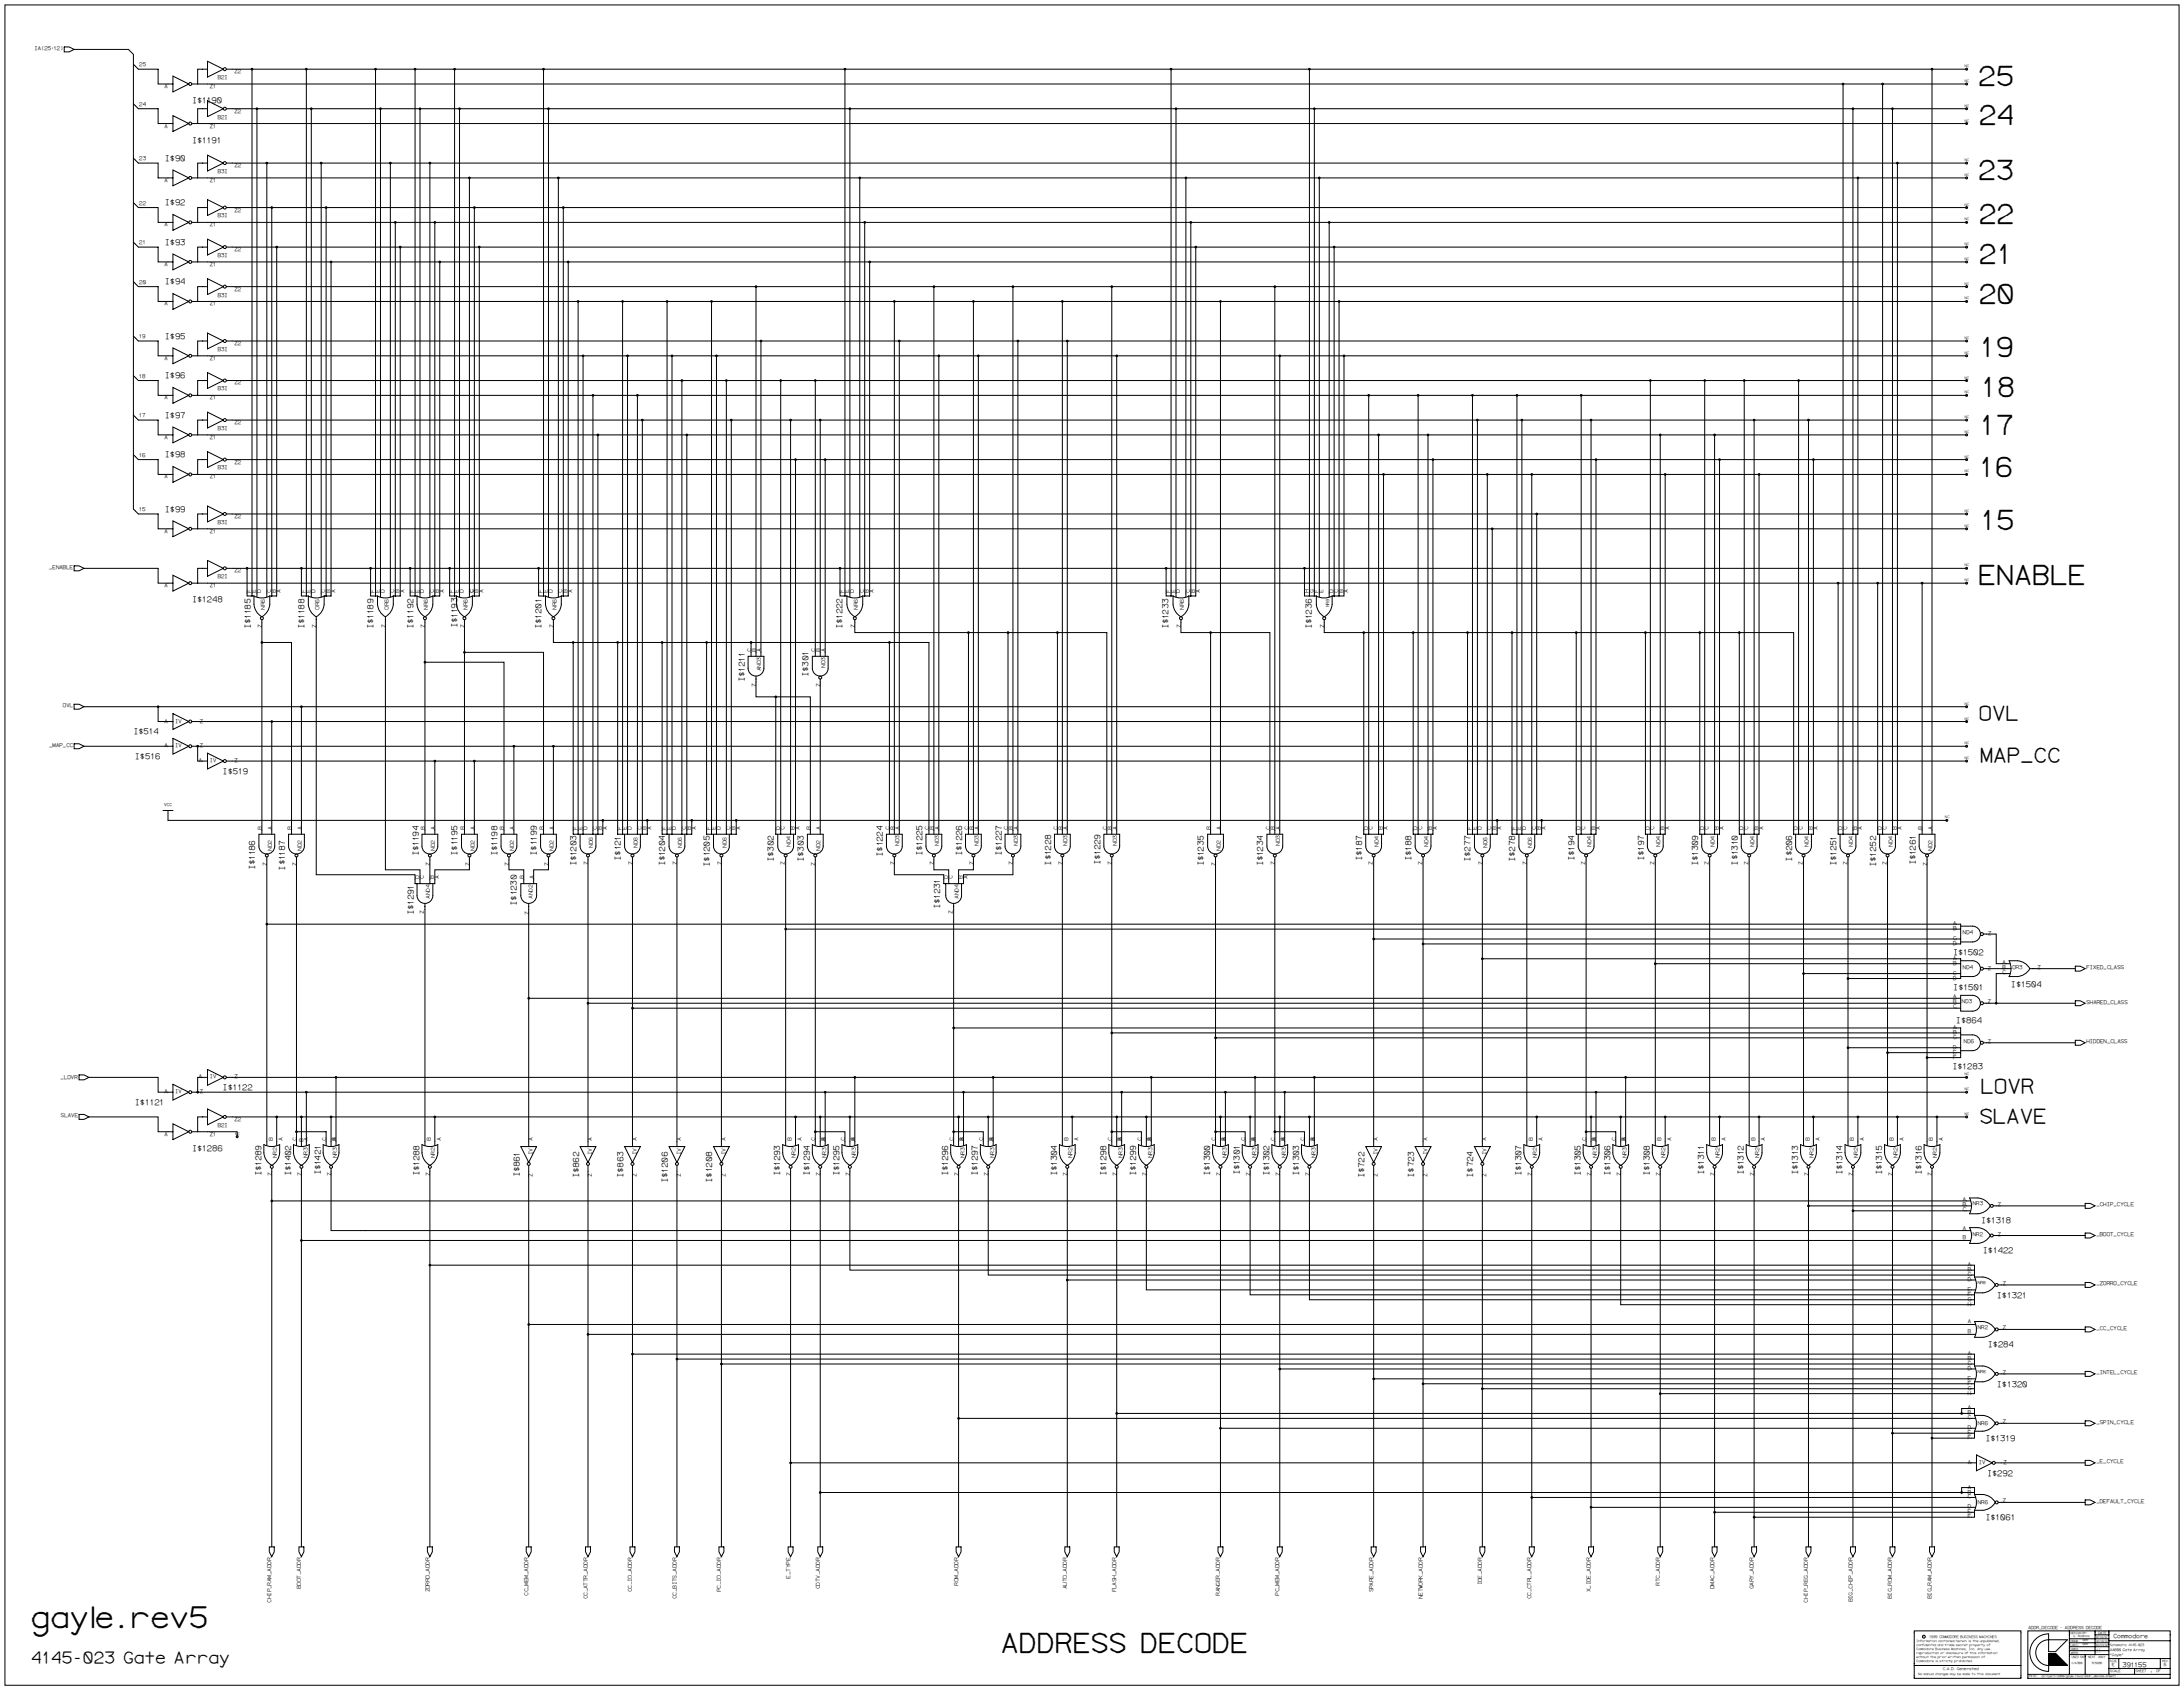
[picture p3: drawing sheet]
<svg xmlns="http://www.w3.org/2000/svg" width="1189mm" height="920mm" viewBox="0 0 1189 920" stroke-linecap="round" stroke-linejoin="round" font-family="sans-serif">
<defs><g id="words">
<text font-size="16.1" x="16" y="886">gayle.rev5</text>
<g font-size="14.9">
<text x="1076" y="46">25</text>
<text x="1076" y="67">24</text>
<text x="1076" y="97">23</text>
<text x="1076" y="121">22</text>
<text x="1076" y="143">21</text>
<text x="1076" y="165">20</text>
<text x="1077" y="194">19</text>
<text x="1078" y="216">18</text>
<text x="1077" y="236">17</text>
<text x="1077" y="259">16</text>
<text x="1077" y="288">15</text>
<text x="1076" y="318">ENABLE</text>
<text x="544" y="899">ADDRESS DECODE</text>
</g>
<g font-size="11.2">
<text x="1076" y="392">OVL</text>
<text x="1077" y="414">MAP_CC</text>
<text x="1077" y="595">LOVR</text>
<text x="1077" y="611">SLAVE</text>
</g>
<text font-size="9" x="17" y="905">4145-023 Gate Array</text>
<g font-size="4.5">
<text x="104" y="56">I$1190</text>
<text x="104" y="78">I$1191</text>
<text x="89" y="88">I$90</text>
<text x="89" y="112">I$92</text>
<text x="89" y="133">I$93</text>
<text x="89" y="155">I$94</text>
<text x="89" y="184">I$95</text>
<text x="89" y="206">I$96</text>
<text x="89" y="227">I$97</text>
<text x="89" y="249">I$98</text>
<text x="89" y="279">I$99</text>
<text x="104" y="328">I$1248</text>
<text x="249" y="342" transform="rotate(-90 249 342)">I$1193</text>
<text x="136" y="342" transform="rotate(-90 136 342)">I$1185</text>
<text x="166" y="342" transform="rotate(-90 166 342)">I$1188</text>
<text x="203" y="342" transform="rotate(-90 203 342)">I$1189</text>
<text x="225" y="342" transform="rotate(-90 225 342)">I$1192</text>
<text x="294" y="342" transform="rotate(-90 294 342)">I$1201</text>
<text x="458" y="342" transform="rotate(-90 458 342)">I$1222</text>
<text x="636" y="343" transform="rotate(-90 636 343)">I$1233</text>
<text x="714" y="343" transform="rotate(-90 714 343)">I$1236</text>
<text x="405" y="371" transform="rotate(-90 405 371)">I$1211</text>
<text x="440" y="368" transform="rotate(-90 440 368)">I$301</text>
<text x="72" y="400">I$514</text>
<text x="73" y="413">I$516</text>
<text x="121" y="421">I$519</text>
<text x="228" y="466" transform="rotate(-90 228 466)">I$1194</text>
<text x="249" y="466" transform="rotate(-90 249 466)">I$1195</text>
<text x="271" y="466" transform="rotate(-90 271 466)">I$1198</text>
<text x="292" y="466" transform="rotate(-90 292 466)">I$1199</text>
<text x="480" y="466" transform="rotate(-90 480 466)">I$1224</text>
<text x="502" y="466" transform="rotate(-90 502 466)">I$1225</text>
<text x="523" y="466" transform="rotate(-90 523 466)">I$1226</text>
<text x="545" y="466" transform="rotate(-90 545 466)">I$1227</text>
<text x="139" y="474" transform="rotate(-90 139 474)">I$1186</text>
<text x="155" y="474" transform="rotate(-90 155 474)">I$1187</text>
<text x="314" y="471" transform="rotate(-90 314 471)">I$1203</text>
<text x="338" y="468" transform="rotate(-90 338 468)">I$121</text>
<text x="362" y="471" transform="rotate(-90 362 471)">I$1204</text>
<text x="386" y="472" transform="rotate(-90 386 472)">I$1205</text>
<text x="421" y="469" transform="rotate(-90 421 469)">I$302</text>
<text x="437" y="469" transform="rotate(-90 437 469)">I$303</text>
<text x="572" y="471" transform="rotate(-90 572 471)">I$1228</text>
<text x="599" y="471" transform="rotate(-90 599 471)">I$1229</text>
<text x="655" y="471" transform="rotate(-90 655 471)">I$1235</text>
<text x="687" y="471" transform="rotate(-90 687 471)">I$1234</text>
<text x="741" y="469" transform="rotate(-90 741 469)">I$187</text>
<text x="768" y="469" transform="rotate(-90 768 469)">I$188</text>
<text x="800" y="469" transform="rotate(-90 800 469)">I$277</text>
<text x="824" y="469" transform="rotate(-90 824 469)">I$278</text>
<text x="857" y="469" transform="rotate(-90 857 469)">I$194</text>
<text x="895" y="469" transform="rotate(-90 895 469)">I$197</text>
<text x="924" y="471" transform="rotate(-90 924 471)">I$1309</text>
<text x="946" y="471" transform="rotate(-90 946 471)">I$1310</text>
<text x="975" y="469" transform="rotate(-90 975 469)">I$206</text>
<text x="999" y="471" transform="rotate(-90 999 471)">I$1251</text>
<text x="1021" y="472" transform="rotate(-90 1021 472)">I$1252</text>
<text x="1042" y="471" transform="rotate(-90 1042 471)">I$1261</text>
<text x="225" y="498" transform="rotate(-90 225 498)">I$1291</text>
<text x="281" y="493" transform="rotate(-90 281 493)">I$1230</text>
<text x="511" y="495" transform="rotate(-90 511 495)">I$1231</text>
<text x="1063" y="520">I$1502</text>
<text x="1063" y="539">I$1501</text>
<text x="1094" y="537">I$1504</text>
<text x="1064" y="557">I$864</text>
<text x="1062" y="582">I$1283</text>
<text x="121" y="593">I$1122</text>
<text x="73" y="601">I$1121</text>
<text x="104" y="626">I$1286</text>
<text x="142" y="640" transform="rotate(-90 142 640)">I$1289</text>
<text x="158" y="640" transform="rotate(-90 158 640)">I$1402</text>
<text x="174" y="640" transform="rotate(-90 174 640)">I$1421</text>
<text x="228" y="640" transform="rotate(-90 228 640)">I$1288</text>
<text x="283" y="641" transform="rotate(-90 283 641)">I$861</text>
<text x="315" y="641" transform="rotate(-90 315 641)">I$862</text>
<text x="339" y="641" transform="rotate(-90 339 641)">I$863</text>
<text x="424" y="640" transform="rotate(-90 424 640)">I$1293</text>
<text x="441" y="640" transform="rotate(-90 441 640)">I$1294</text>
<text x="457" y="640" transform="rotate(-90 457 640)">I$1295</text>
<text x="516" y="640" transform="rotate(-90 516 640)">I$1296</text>
<text x="532" y="640" transform="rotate(-90 532 640)">I$1297</text>
<text x="575" y="640" transform="rotate(-90 575 640)">I$1304</text>
<text x="602" y="640" transform="rotate(-90 602 640)">I$1298</text>
<text x="618" y="640" transform="rotate(-90 618 640)">I$1299</text>
<text x="658" y="640" transform="rotate(-90 658 640)">I$1300</text>
<text x="675" y="640" transform="rotate(-90 675 640)">I$1301</text>
<text x="691" y="640" transform="rotate(-90 691 640)">I$1302</text>
<text x="707" y="640" transform="rotate(-90 707 640)">I$1303</text>
<text x="742" y="641" transform="rotate(-90 742 641)">I$722</text>
<text x="769" y="641" transform="rotate(-90 769 641)">I$723</text>
<text x="802" y="641" transform="rotate(-90 802 641)">I$724</text>
<text x="828" y="640" transform="rotate(-90 828 640)">I$1307</text>
<text x="860" y="640" transform="rotate(-90 860 640)">I$1305</text>
<text x="876" y="640" transform="rotate(-90 876 640)">I$1306</text>
<text x="898" y="640" transform="rotate(-90 898 640)">I$1308</text>
<text x="927" y="639" transform="rotate(-90 927 639)">I$1311</text>
<text x="949" y="640" transform="rotate(-90 949 640)">I$1312</text>
<text x="978" y="640" transform="rotate(-90 978 640)">I$1313</text>
<text x="1003" y="640" transform="rotate(-90 1003 640)">I$1314</text>
<text x="1024" y="640" transform="rotate(-90 1024 640)">I$1315</text>
<text x="1046" y="640" transform="rotate(-90 1046 640)">I$1316</text>
<text x="363" y="644" transform="rotate(-90 363 644)">I$1206</text>
<text x="387" y="644" transform="rotate(-90 387 644)">I$1208</text>
<text x="1078" y="666">I$1318</text>
<text x="1079" y="682">I$1422</text>
<text x="1087" y="707">I$1321</text>
<text x="1082" y="733">I$284</text>
<text x="1087" y="755">I$1320</text>
<text x="1080" y="784">I$1319</text>
<text x="1081" y="803">I$292</text>
<text x="1080" y="827">I$1061</text>
</g>
<text font-size="3.6" x="1155" y="907">391155</text>
<text font-size="3.3" x="1150" y="891">Commodore</text>
<g font-size="3">
<text x="19" y="27">IA(25:12)</text>
<text x="76" y="36">25</text>
<text x="127" y="40">Z2</text>
<text x="89" y="48">A</text>
<text x="114" y="48">Z1</text>
<text x="118" y="43">B2I</text>
<text x="76" y="58">24</text>
<text x="118" y="65">B2I</text>
<text x="127" y="61">Z2</text>
<text x="89" y="69">A</text>
<text x="114" y="69">Z1</text>
<text x="76" y="87">23</text>
<text x="118" y="94">B3I</text>
<text x="127" y="91">Z2</text>
<text x="89" y="99">A</text>
<text x="114" y="99">Z1</text>
<text x="76" y="111">22</text>
<text x="118" y="118">B3I</text>
<text x="127" y="115">Z2</text>
<text x="89" y="123">A</text>
<text x="114" y="123">Z1</text>
<text x="76" y="133">21</text>
<text x="127" y="137">Z2</text>
<text x="118" y="140">B3I</text>
<text x="89" y="145">A</text>
<text x="114" y="145">Z1</text>
<text x="76" y="155">20</text>
<text x="118" y="161">B3I</text>
<text x="127" y="158">Z2</text>
<text x="89" y="166">A</text>
<text x="114" y="166">Z1</text>
<text x="76" y="184">19</text>
<text x="118" y="191">B3I</text>
<text x="127" y="188">Z2</text>
<text x="89" y="196">A</text>
<text x="114" y="196">Z1</text>
<text x="76" y="206">18</text>
<text x="127" y="209">Z2</text>
<text x="118" y="212">B3I</text>
<text x="89" y="217">A</text>
<text x="114" y="217">Z1</text>
<text x="76" y="227">17</text>
<text x="118" y="234">B3I</text>
<text x="127" y="231">Z2</text>
<text x="89" y="239">A</text>
<text x="114" y="239">Z1</text>
<text x="76" y="249">16</text>
<text x="118" y="255">B3I</text>
<text x="127" y="252">Z2</text>
<text x="89" y="260">A</text>
<text x="114" y="260">Z1</text>
<text x="76" y="278">15</text>
<text x="127" y="282">Z2</text>
<text x="118" y="285">B3I</text>
<text x="89" y="290">A</text>
<text x="114" y="290">Z1</text>
<text x="27" y="310">_ENABLE</text>
<text x="127" y="311">Z2</text>
<text x="118" y="315">B2I</text>
<text x="89" y="320">A</text>
<text x="114" y="320">Z1</text>
<text x="137" y="323" transform="rotate(-90 137 323)">F</text>
<text x="139" y="323" transform="rotate(-90 139 323)">E</text>
<text x="142" y="323" transform="rotate(-90 142 323)">D</text>
<text x="147" y="323" transform="rotate(-90 147 323)">C</text>
<text x="150" y="323" transform="rotate(-90 150 323)">B</text>
<text x="153" y="323" transform="rotate(-90 153 323)">A</text>
<text x="166" y="323" transform="rotate(-90 166 323)">F</text>
<text x="169" y="323" transform="rotate(-90 169 323)">E</text>
<text x="172" y="323" transform="rotate(-90 172 323)">D</text>
<text x="177" y="323" transform="rotate(-90 177 323)">C</text>
<text x="180" y="323" transform="rotate(-90 180 323)">B</text>
<text x="182" y="323" transform="rotate(-90 182 323)">A</text>
<text x="204" y="323" transform="rotate(-90 204 323)">F</text>
<text x="207" y="323" transform="rotate(-90 207 323)">E</text>
<text x="209" y="323" transform="rotate(-90 209 323)">D</text>
<text x="215" y="323" transform="rotate(-90 215 323)">C</text>
<text x="217" y="323" transform="rotate(-90 217 323)">B</text>
<text x="220" y="323" transform="rotate(-90 220 323)">A</text>
<text x="225" y="323" transform="rotate(-90 225 323)">F</text>
<text x="228" y="323" transform="rotate(-90 228 323)">E</text>
<text x="231" y="323" transform="rotate(-90 231 323)">D</text>
<text x="236" y="323" transform="rotate(-90 236 323)">C</text>
<text x="239" y="323" transform="rotate(-90 239 323)">B</text>
<text x="241" y="323" transform="rotate(-90 241 323)">A</text>
<text x="247" y="323" transform="rotate(-90 247 323)">F</text>
<text x="250" y="323" transform="rotate(-90 250 323)">E</text>
<text x="252" y="323" transform="rotate(-90 252 323)">D</text>
<text x="258" y="323" transform="rotate(-90 258 323)">C</text>
<text x="260" y="323" transform="rotate(-90 260 323)">B</text>
<text x="263" y="323" transform="rotate(-90 263 323)">A</text>
<text x="295" y="323" transform="rotate(-90 295 323)">F</text>
<text x="298" y="323" transform="rotate(-90 298 323)">E</text>
<text x="301" y="323" transform="rotate(-90 301 323)">D</text>
<text x="306" y="323" transform="rotate(-90 306 323)">C</text>
<text x="309" y="323" transform="rotate(-90 309 323)">B</text>
<text x="311" y="323" transform="rotate(-90 311 323)">A</text>
<text x="459" y="323" transform="rotate(-90 459 323)">F</text>
<text x="462" y="323" transform="rotate(-90 462 323)">E</text>
<text x="465" y="323" transform="rotate(-90 465 323)">D</text>
<text x="470" y="323" transform="rotate(-90 470 323)">C</text>
<text x="473" y="323" transform="rotate(-90 473 323)">B</text>
<text x="475" y="323" transform="rotate(-90 475 323)">A</text>
<text x="637" y="323" transform="rotate(-90 637 323)">F</text>
<text x="639" y="323" transform="rotate(-90 639 323)">E</text>
<text x="642" y="323" transform="rotate(-90 642 323)">D</text>
<text x="647" y="323" transform="rotate(-90 647 323)">C</text>
<text x="650" y="323" transform="rotate(-90 650 323)">B</text>
<text x="653" y="323" transform="rotate(-90 653 323)">A</text>
<text x="712" y="323" transform="rotate(-90 712 323)">H</text>
<text x="715" y="323" transform="rotate(-90 715 323)">G</text>
<text x="717" y="323" transform="rotate(-90 717 323)">F</text>
<text x="720" y="323" transform="rotate(-90 720 323)">E</text>
<text x="725" y="323" transform="rotate(-90 725 323)">D</text>
<text x="728" y="323" transform="rotate(-90 728 323)">C</text>
<text x="731" y="323" transform="rotate(-90 731 323)">B</text>
<text x="734" y="323" transform="rotate(-90 734 323)">A</text>
<text x="144" y="332" transform="rotate(-90 144 332)">NR6</text>
<text x="174" y="332" transform="rotate(-90 174 332)">OR6</text>
<text x="211" y="332" transform="rotate(-90 211 332)">OR6</text>
<text x="233" y="332" transform="rotate(-90 233 332)">NR6</text>
<text x="254" y="332" transform="rotate(-90 254 332)">NR6</text>
<text x="303" y="332" transform="rotate(-90 303 332)">NR6</text>
<text x="467" y="332" transform="rotate(-90 467 332)">NR6</text>
<text x="644" y="332" transform="rotate(-90 644 332)">NR6</text>
<text x="143" y="342" transform="rotate(-90 143 342)">Z</text>
<text x="172" y="342" transform="rotate(-90 172 342)">Z</text>
<text x="210" y="342" transform="rotate(-90 210 342)">Z</text>
<text x="231" y="342" transform="rotate(-90 231 342)">Z</text>
<text x="253" y="342" transform="rotate(-90 253 342)">Z</text>
<text x="301" y="342" transform="rotate(-90 301 342)">Z</text>
<text x="465" y="342" transform="rotate(-90 465 342)">Z</text>
<text x="643" y="342" transform="rotate(-90 643 342)">Z</text>
<text x="721" y="342" transform="rotate(-90 721 342)">Z</text>
<text x="409" y="355" transform="rotate(-90 409 355)">C</text>
<text x="411" y="355" transform="rotate(-90 411 355)">B</text>
<text x="414" y="355" transform="rotate(-90 414 355)">A</text>
<text x="444" y="355" transform="rotate(-90 444 355)">C</text>
<text x="446" y="355" transform="rotate(-90 446 355)">B</text>
<text x="449" y="355" transform="rotate(-90 449 355)">A</text>
<text x="414" y="365" transform="rotate(-90 414 365)">AND3</text>
<text x="449" y="363" transform="rotate(-90 449 363)">ND3</text>
<text x="411" y="374" transform="rotate(-90 411 374)">Z</text>
<text x="446" y="374" transform="rotate(-90 446 374)">Z</text>
<text x="34" y="385">OVL</text>
<text x="89" y="393">A</text>
<text x="95" y="393">IV</text>
<text x="109" y="393">Z</text>
<text x="27" y="406">_MAP_CC</text>
<text x="89" y="407">A</text>
<text x="95" y="407">IV</text>
<text x="109" y="407">Z</text>
<text x="108" y="415">A</text>
<text x="114" y="415">IV</text>
<text x="127" y="415">Z</text>
<text x="143" y="452" transform="rotate(-90 143 452)">B</text>
<text x="148" y="452" transform="rotate(-90 148 452)">A</text>
<text x="159" y="452" transform="rotate(-90 159 452)">B</text>
<text x="164" y="452" transform="rotate(-90 164 452)">A</text>
<text x="231" y="452" transform="rotate(-90 231 452)">B</text>
<text x="237" y="452" transform="rotate(-90 237 452)">A</text>
<text x="253" y="452" transform="rotate(-90 253 452)">B</text>
<text x="258" y="452" transform="rotate(-90 258 452)">A</text>
<text x="274" y="452" transform="rotate(-90 274 452)">B</text>
<text x="280" y="452" transform="rotate(-90 280 452)">A</text>
<text x="296" y="452" transform="rotate(-90 296 452)">B</text>
<text x="301" y="452" transform="rotate(-90 301 452)">A</text>
<text x="314" y="452" transform="rotate(-90 314 452)">F</text>
<text x="317" y="452" transform="rotate(-90 317 452)">E</text>
<text x="319" y="452" transform="rotate(-90 319 452)">D</text>
<text x="325" y="452" transform="rotate(-90 325 452)">C</text>
<text x="328" y="452" transform="rotate(-90 328 452)">B</text>
<text x="330" y="452" transform="rotate(-90 330 452)">A</text>
<text x="338" y="452" transform="rotate(-90 338 452)">F</text>
<text x="341" y="452" transform="rotate(-90 341 452)">E</text>
<text x="344" y="452" transform="rotate(-90 344 452)">D</text>
<text x="349" y="452" transform="rotate(-90 349 452)">C</text>
<text x="352" y="452" transform="rotate(-90 352 452)">B</text>
<text x="354" y="452" transform="rotate(-90 354 452)">A</text>
<text x="362" y="452" transform="rotate(-90 362 452)">F</text>
<text x="365" y="452" transform="rotate(-90 365 452)">E</text>
<text x="368" y="452" transform="rotate(-90 368 452)">D</text>
<text x="373" y="452" transform="rotate(-90 373 452)">C</text>
<text x="376" y="452" transform="rotate(-90 376 452)">B</text>
<text x="379" y="452" transform="rotate(-90 379 452)">A</text>
<text x="387" y="452" transform="rotate(-90 387 452)">F</text>
<text x="389" y="452" transform="rotate(-90 389 452)">E</text>
<text x="392" y="452" transform="rotate(-90 392 452)">D</text>
<text x="397" y="452" transform="rotate(-90 397 452)">C</text>
<text x="400" y="452" transform="rotate(-90 400 452)">B</text>
<text x="403" y="452" transform="rotate(-90 403 452)">A</text>
<text x="424" y="452" transform="rotate(-90 424 452)">D</text>
<text x="427" y="452" transform="rotate(-90 427 452)">C</text>
<text x="432" y="452" transform="rotate(-90 432 452)">B</text>
<text x="435" y="452" transform="rotate(-90 435 452)">A</text>
<text x="441" y="452" transform="rotate(-90 441 452)">B</text>
<text x="446" y="452" transform="rotate(-90 446 452)">A</text>
<text x="484" y="452" transform="rotate(-90 484 452)">C</text>
<text x="487" y="452" transform="rotate(-90 487 452)">B</text>
<text x="489" y="452" transform="rotate(-90 489 452)">A</text>
<text x="506" y="452" transform="rotate(-90 506 452)">C</text>
<text x="508" y="452" transform="rotate(-90 508 452)">B</text>
<text x="511" y="452" transform="rotate(-90 511 452)">A</text>
<text x="527" y="452" transform="rotate(-90 527 452)">C</text>
<text x="530" y="452" transform="rotate(-90 530 452)">B</text>
<text x="532" y="452" transform="rotate(-90 532 452)">A</text>
<text x="549" y="452" transform="rotate(-90 549 452)">C</text>
<text x="551" y="452" transform="rotate(-90 551 452)">B</text>
<text x="554" y="452" transform="rotate(-90 554 452)">A</text>
<text x="575" y="452" transform="rotate(-90 575 452)">C</text>
<text x="578" y="452" transform="rotate(-90 578 452)">B</text>
<text x="581" y="452" transform="rotate(-90 581 452)">A</text>
<text x="602" y="452" transform="rotate(-90 602 452)">C</text>
<text x="605" y="452" transform="rotate(-90 605 452)">B</text>
<text x="608" y="452" transform="rotate(-90 608 452)">A</text>
<text x="659" y="452" transform="rotate(-90 659 452)">B</text>
<text x="664" y="452" transform="rotate(-90 664 452)">A</text>
<text x="691" y="452" transform="rotate(-90 691 452)">C</text>
<text x="694" y="452" transform="rotate(-90 694 452)">B</text>
<text x="696" y="452" transform="rotate(-90 696 452)">A</text>
<text x="744" y="452" transform="rotate(-90 744 452)">D</text>
<text x="747" y="452" transform="rotate(-90 747 452)">C</text>
<text x="752" y="452" transform="rotate(-90 752 452)">B</text>
<text x="755" y="452" transform="rotate(-90 755 452)">A</text>
<text x="771" y="452" transform="rotate(-90 771 452)">D</text>
<text x="774" y="452" transform="rotate(-90 774 452)">C</text>
<text x="779" y="452" transform="rotate(-90 779 452)">B</text>
<text x="782" y="452" transform="rotate(-90 782 452)">A</text>
<text x="801" y="452" transform="rotate(-90 801 452)">F</text>
<text x="803" y="452" transform="rotate(-90 803 452)">E</text>
<text x="806" y="452" transform="rotate(-90 806 452)">D</text>
<text x="812" y="452" transform="rotate(-90 812 452)">C</text>
<text x="814" y="452" transform="rotate(-90 814 452)">B</text>
<text x="817" y="452" transform="rotate(-90 817 452)">A</text>
<text x="825" y="452" transform="rotate(-90 825 452)">F</text>
<text x="828" y="452" transform="rotate(-90 828 452)">E</text>
<text x="830" y="452" transform="rotate(-90 830 452)">D</text>
<text x="836" y="452" transform="rotate(-90 836 452)">C</text>
<text x="838" y="452" transform="rotate(-90 838 452)">B</text>
<text x="841" y="452" transform="rotate(-90 841 452)">A</text>
<text x="860" y="452" transform="rotate(-90 860 452)">D</text>
<text x="863" y="452" transform="rotate(-90 863 452)">C</text>
<text x="868" y="452" transform="rotate(-90 868 452)">B</text>
<text x="871" y="452" transform="rotate(-90 871 452)">A</text>
<text x="898" y="452" transform="rotate(-90 898 452)">D</text>
<text x="900" y="452" transform="rotate(-90 900 452)">C</text>
<text x="906" y="452" transform="rotate(-90 906 452)">B</text>
<text x="908" y="452" transform="rotate(-90 908 452)">A</text>
<text x="927" y="452" transform="rotate(-90 927 452)">D</text>
<text x="930" y="452" transform="rotate(-90 930 452)">C</text>
<text x="935" y="452" transform="rotate(-90 935 452)">B</text>
<text x="938" y="452" transform="rotate(-90 938 452)">A</text>
<text x="949" y="452" transform="rotate(-90 949 452)">D</text>
<text x="951" y="452" transform="rotate(-90 951 452)">C</text>
<text x="957" y="452" transform="rotate(-90 957 452)">B</text>
<text x="959" y="452" transform="rotate(-90 959 452)">A</text>
<text x="978" y="452" transform="rotate(-90 978 452)">D</text>
<text x="981" y="452" transform="rotate(-90 981 452)">C</text>
<text x="986" y="452" transform="rotate(-90 986 452)">B</text>
<text x="989" y="452" transform="rotate(-90 989 452)">A</text>
<text x="1002" y="452" transform="rotate(-90 1002 452)">D</text>
<text x="1005" y="452" transform="rotate(-90 1005 452)">C</text>
<text x="1010" y="452" transform="rotate(-90 1010 452)">B</text>
<text x="1013" y="452" transform="rotate(-90 1013 452)">A</text>
<text x="1024" y="452" transform="rotate(-90 1024 452)">D</text>
<text x="1027" y="452" transform="rotate(-90 1027 452)">C</text>
<text x="1032" y="452" transform="rotate(-90 1032 452)">B</text>
<text x="1035" y="452" transform="rotate(-90 1035 452)">A</text>
<text x="1046" y="452" transform="rotate(-90 1046 452)">B</text>
<text x="1051" y="452" transform="rotate(-90 1051 452)">A</text>
<text x="323" y="461" transform="rotate(-90 323 461)">ND6</text>
<text x="347" y="461" transform="rotate(-90 347 461)">ND6</text>
<text x="371" y="461" transform="rotate(-90 371 461)">ND6</text>
<text x="395" y="461" transform="rotate(-90 395 461)">ND6</text>
<text x="430" y="461" transform="rotate(-90 430 461)">ND4</text>
<text x="489" y="460" transform="rotate(-90 489 460)">ND3</text>
<text x="511" y="460" transform="rotate(-90 511 460)">ND3</text>
<text x="532" y="460" transform="rotate(-90 532 460)">ND3</text>
<text x="554" y="460" transform="rotate(-90 554 460)">ND3</text>
<text x="581" y="460" transform="rotate(-90 581 460)">ND3</text>
<text x="608" y="460" transform="rotate(-90 608 460)">ND3</text>
<text x="696" y="460" transform="rotate(-90 696 460)">ND3</text>
<text x="750" y="461" transform="rotate(-90 750 461)">ND4</text>
<text x="777" y="461" transform="rotate(-90 777 461)">ND4</text>
<text x="809" y="461" transform="rotate(-90 809 461)">ND6</text>
<text x="834" y="461" transform="rotate(-90 834 461)">ND6</text>
<text x="866" y="461" transform="rotate(-90 866 461)">ND4</text>
<text x="903" y="461" transform="rotate(-90 903 461)">ND4</text>
<text x="933" y="461" transform="rotate(-90 933 461)">ND4</text>
<text x="955" y="461" transform="rotate(-90 955 461)">ND4</text>
<text x="984" y="461" transform="rotate(-90 984 461)">ND4</text>
<text x="1008" y="461" transform="rotate(-90 1008 461)">ND4</text>
<text x="1030" y="461" transform="rotate(-90 1030 461)">ND4</text>
<text x="148" y="463" transform="rotate(-90 148 463)">ND2</text>
<text x="164" y="463" transform="rotate(-90 164 463)">ND2</text>
<text x="237" y="463" transform="rotate(-90 237 463)">ND2</text>
<text x="258" y="463" transform="rotate(-90 258 463)">ND2</text>
<text x="280" y="463" transform="rotate(-90 280 463)">ND2</text>
<text x="301" y="463" transform="rotate(-90 301 463)">ND2</text>
<text x="446" y="463" transform="rotate(-90 446 463)">ND2</text>
<text x="664" y="463" transform="rotate(-90 664 463)">ND2</text>
<text x="1051" y="463" transform="rotate(-90 1051 463)">ND2</text>
<text x="145" y="471" transform="rotate(-90 145 471)">Z</text>
<text x="161" y="471" transform="rotate(-90 161 471)">Z</text>
<text x="234" y="471" transform="rotate(-90 234 471)">Z</text>
<text x="255" y="471" transform="rotate(-90 255 471)">Z</text>
<text x="277" y="471" transform="rotate(-90 277 471)">Z</text>
<text x="298" y="471" transform="rotate(-90 298 471)">Z</text>
<text x="320" y="471" transform="rotate(-90 320 471)">Z</text>
<text x="344" y="471" transform="rotate(-90 344 471)">Z</text>
<text x="368" y="471" transform="rotate(-90 368 471)">Z</text>
<text x="393" y="471" transform="rotate(-90 393 471)">Z</text>
<text x="427" y="471" transform="rotate(-90 427 471)">Z</text>
<text x="444" y="471" transform="rotate(-90 444 471)">Z</text>
<text x="487" y="471" transform="rotate(-90 487 471)">Z</text>
<text x="508" y="471" transform="rotate(-90 508 471)">Z</text>
<text x="530" y="471" transform="rotate(-90 530 471)">Z</text>
<text x="551" y="471" transform="rotate(-90 551 471)">Z</text>
<text x="578" y="471" transform="rotate(-90 578 471)">Z</text>
<text x="605" y="471" transform="rotate(-90 605 471)">Z</text>
<text x="661" y="471" transform="rotate(-90 661 471)">Z</text>
<text x="694" y="471" transform="rotate(-90 694 471)">Z</text>
<text x="747" y="471" transform="rotate(-90 747 471)">Z</text>
<text x="774" y="471" transform="rotate(-90 774 471)">Z</text>
<text x="807" y="471" transform="rotate(-90 807 471)">Z</text>
<text x="831" y="471" transform="rotate(-90 831 471)">Z</text>
<text x="863" y="471" transform="rotate(-90 863 471)">Z</text>
<text x="900" y="471" transform="rotate(-90 900 471)">Z</text>
<text x="930" y="471" transform="rotate(-90 930 471)">Z</text>
<text x="951" y="471" transform="rotate(-90 951 471)">Z</text>
<text x="981" y="471" transform="rotate(-90 981 471)">Z</text>
<text x="1005" y="471" transform="rotate(-90 1005 471)">Z</text>
<text x="1027" y="471" transform="rotate(-90 1027 471)">Z</text>
<text x="1049" y="471" transform="rotate(-90 1049 471)">Z</text>
<text x="228" y="479" transform="rotate(-90 228 479)">D</text>
<text x="231" y="479" transform="rotate(-90 231 479)">C</text>
<text x="236" y="479" transform="rotate(-90 236 479)">B</text>
<text x="239" y="479" transform="rotate(-90 239 479)">A</text>
<text x="285" y="479" transform="rotate(-90 285 479)">B</text>
<text x="290" y="479" transform="rotate(-90 290 479)">A</text>
<text x="516" y="479" transform="rotate(-90 516 479)">D</text>
<text x="518" y="479" transform="rotate(-90 518 479)">C</text>
<text x="524" y="479" transform="rotate(-90 524 479)">B</text>
<text x="526" y="479" transform="rotate(-90 526 479)">A</text>
<text x="234" y="489" transform="rotate(-90 234 489)">AND4</text>
<text x="290" y="489" transform="rotate(-90 290 489)">AND2</text>
<text x="522" y="489" transform="rotate(-90 522 489)">AND4</text>
<text x="231" y="498" transform="rotate(-90 231 498)">Z</text>
<text x="518" y="498" transform="rotate(-90 518 498)">Z</text>
<text x="288" y="498" transform="rotate(-90 288 498)">Z</text>
<text x="1063" y="503">A</text>
<text x="1063" y="506">B</text>
<text x="1068" y="508">ND4</text>
<text x="1082" y="509">Z</text>
<text x="1063" y="514">D</text>
<text x="1063" y="512">C</text>
<text x="1063" y="522">A</text>
<text x="1063" y="525">B</text>
<text x="1068" y="527">ND4</text>
<text x="1082" y="528">Z</text>
<text x="1090" y="524">A</text>
<text x="1090" y="527">B</text>
<text x="1095" y="527">OR3</text>
<text x="1109" y="527">Z</text>
<text x="1135" y="527">FIXED_CLASS</text>
<text x="1063" y="530">C</text>
<text x="1063" y="533">D</text>
<text x="1090" y="530">C</text>
<text x="1063" y="546">B</text>
<text x="1063" y="543">A</text>
<text x="1068" y="546">ND3</text>
<text x="1082" y="546">Z</text>
<text x="1063" y="549">C</text>
<text x="1135" y="546">SHARED_CLASS</text>
<text x="1063" y="563">B</text>
<text x="1063" y="560">A</text>
<text x="1063" y="565">C</text>
<text x="1069" y="567">ND6</text>
<text x="1082" y="567">Z</text>
<text x="1135" y="568">HIDDEN_CLASS</text>
<text x="1063" y="573">E</text>
<text x="1063" y="571">D</text>
<text x="1063" y="576">F</text>
<text x="33" y="587">_LOVR</text>
<text x="108" y="587">A</text>
<text x="114" y="587">IV</text>
<text x="127" y="587">Z</text>
<text x="89" y="595">A</text>
<text x="95" y="595">IV</text>
<text x="109" y="595">Z</text>
<text x="33" y="608">SLAVE</text>
<text x="127" y="610">Z2</text>
<text x="118" y="613">B2I</text>
<text x="89" y="618">A</text>
<text x="114" y="618">Z1</text>
<text x="148" y="621" transform="rotate(-90 148 621)">B</text>
<text x="154" y="621" transform="rotate(-90 154 621)">A</text>
<text x="161" y="621" transform="rotate(-90 161 621)">C</text>
<text x="165" y="621" transform="rotate(-90 165 621)">B</text>
<text x="167" y="621" transform="rotate(-90 167 621)">A</text>
<text x="177" y="621" transform="rotate(-90 177 621)">C</text>
<text x="183" y="621" transform="rotate(-90 183 621)">A</text>
<text x="183" y="621" transform="rotate(-90 183 621)">B</text>
<text x="234" y="621" transform="rotate(-90 234 621)">B</text>
<text x="240" y="621" transform="rotate(-90 240 621)">A</text>
<text x="290" y="621" transform="rotate(-90 290 621)">A</text>
<text x="322" y="621" transform="rotate(-90 322 621)">A</text>
<text x="346" y="621" transform="rotate(-90 346 621)">A</text>
<text x="371" y="621" transform="rotate(-90 371 621)">A</text>
<text x="395" y="621" transform="rotate(-90 395 621)">A</text>
<text x="431" y="621" transform="rotate(-90 431 621)">B</text>
<text x="436" y="621" transform="rotate(-90 436 621)">A</text>
<text x="444" y="621" transform="rotate(-90 444 621)">C</text>
<text x="449" y="621" transform="rotate(-90 449 621)">A</text>
<text x="449" y="621" transform="rotate(-90 449 621)">B</text>
<text x="460" y="621" transform="rotate(-90 460 621)">C</text>
<text x="465" y="621" transform="rotate(-90 465 621)">A</text>
<text x="465" y="621" transform="rotate(-90 465 621)">B</text>
<text x="519" y="621" transform="rotate(-90 519 621)">C</text>
<text x="524" y="621" transform="rotate(-90 524 621)">A</text>
<text x="524" y="621" transform="rotate(-90 524 621)">B</text>
<text x="535" y="621" transform="rotate(-90 535 621)">C</text>
<text x="540" y="621" transform="rotate(-90 540 621)">A</text>
<text x="540" y="621" transform="rotate(-90 540 621)">B</text>
<text x="581" y="621" transform="rotate(-90 581 621)">B</text>
<text x="587" y="621" transform="rotate(-90 587 621)">A</text>
<text x="605" y="621" transform="rotate(-90 605 621)">C</text>
<text x="610" y="621" transform="rotate(-90 610 621)">A</text>
<text x="610" y="621" transform="rotate(-90 610 621)">B</text>
<text x="621" y="621" transform="rotate(-90 621 621)">C</text>
<text x="627" y="621" transform="rotate(-90 627 621)">A</text>
<text x="627" y="621" transform="rotate(-90 627 621)">B</text>
<text x="661" y="621" transform="rotate(-90 661 621)">C</text>
<text x="667" y="621" transform="rotate(-90 667 621)">A</text>
<text x="667" y="621" transform="rotate(-90 667 621)">B</text>
<text x="678" y="621" transform="rotate(-90 678 621)">C</text>
<text x="683" y="621" transform="rotate(-90 683 621)">B</text>
<text x="683" y="621" transform="rotate(-90 683 621)">A</text>
<text x="694" y="621" transform="rotate(-90 694 621)">C</text>
<text x="699" y="621" transform="rotate(-90 699 621)">A</text>
<text x="699" y="621" transform="rotate(-90 699 621)">B</text>
<text x="710" y="621" transform="rotate(-90 710 621)">C</text>
<text x="715" y="621" transform="rotate(-90 715 621)">B</text>
<text x="715" y="621" transform="rotate(-90 715 621)">A</text>
<text x="750" y="621" transform="rotate(-90 750 621)">A</text>
<text x="777" y="621" transform="rotate(-90 777 621)">A</text>
<text x="809" y="621" transform="rotate(-90 809 621)">A</text>
<text x="834" y="621" transform="rotate(-90 834 621)">B</text>
<text x="839" y="621" transform="rotate(-90 839 621)">A</text>
<text x="863" y="621" transform="rotate(-90 863 621)">C</text>
<text x="869" y="621" transform="rotate(-90 869 621)">A</text>
<text x="869" y="621" transform="rotate(-90 869 621)">B</text>
<text x="879" y="621" transform="rotate(-90 879 621)">C</text>
<text x="885" y="621" transform="rotate(-90 885 621)">A</text>
<text x="885" y="621" transform="rotate(-90 885 621)">B</text>
<text x="904" y="621" transform="rotate(-90 904 621)">B</text>
<text x="909" y="621" transform="rotate(-90 909 621)">A</text>
<text x="934" y="621" transform="rotate(-90 934 621)">B</text>
<text x="939" y="621" transform="rotate(-90 939 621)">A</text>
<text x="955" y="621" transform="rotate(-90 955 621)">B</text>
<text x="960" y="621" transform="rotate(-90 960 621)">A</text>
<text x="985" y="621" transform="rotate(-90 985 621)">B</text>
<text x="990" y="621" transform="rotate(-90 990 621)">A</text>
<text x="1009" y="621" transform="rotate(-90 1009 621)">B</text>
<text x="1014" y="621" transform="rotate(-90 1014 621)">A</text>
<text x="1030" y="621" transform="rotate(-90 1030 621)">B</text>
<text x="1036" y="621" transform="rotate(-90 1036 621)">A</text>
<text x="1052" y="621" transform="rotate(-90 1052 621)">B</text>
<text x="1057" y="621" transform="rotate(-90 1057 621)">A</text>
<text x="290" y="629" transform="rotate(-90 290 629)">IV</text>
<text x="322" y="629" transform="rotate(-90 322 629)">IV</text>
<text x="346" y="629" transform="rotate(-90 346 629)">IV</text>
<text x="371" y="629" transform="rotate(-90 371 629)">IV</text>
<text x="395" y="629" transform="rotate(-90 395 629)">IV</text>
<text x="750" y="629" transform="rotate(-90 750 629)">IV</text>
<text x="777" y="629" transform="rotate(-90 777 629)">IV</text>
<text x="809" y="629" transform="rotate(-90 809 629)">IV</text>
<text x="151" y="630" transform="rotate(-90 151 630)">NR2</text>
<text x="167" y="630" transform="rotate(-90 167 630)">NR3</text>
<text x="183" y="630" transform="rotate(-90 183 630)">NR3</text>
<text x="237" y="630" transform="rotate(-90 237 630)">NR2</text>
<text x="433" y="630" transform="rotate(-90 433 630)">NR2</text>
<text x="450" y="630" transform="rotate(-90 450 630)">NR3</text>
<text x="466" y="630" transform="rotate(-90 466 630)">NR3</text>
<text x="525" y="630" transform="rotate(-90 525 630)">NR3</text>
<text x="541" y="630" transform="rotate(-90 541 630)">NR3</text>
<text x="583" y="630" transform="rotate(-90 583 630)">NR2</text>
<text x="611" y="630" transform="rotate(-90 611 630)">NR3</text>
<text x="627" y="630" transform="rotate(-90 627 630)">NR3</text>
<text x="667" y="630" transform="rotate(-90 667 630)">NR3</text>
<text x="684" y="630" transform="rotate(-90 684 630)">NR3</text>
<text x="700" y="630" transform="rotate(-90 700 630)">NR3</text>
<text x="716" y="630" transform="rotate(-90 716 630)">NR3</text>
<text x="836" y="630" transform="rotate(-90 836 630)">NR2</text>
<text x="869" y="630" transform="rotate(-90 869 630)">NR3</text>
<text x="885" y="630" transform="rotate(-90 885 630)">NR3</text>
<text x="906" y="630" transform="rotate(-90 906 630)">NR2</text>
<text x="936" y="630" transform="rotate(-90 936 630)">NR2</text>
<text x="957" y="630" transform="rotate(-90 957 630)">NR2</text>
<text x="987" y="630" transform="rotate(-90 987 630)">NR2</text>
<text x="1011" y="630" transform="rotate(-90 1011 630)">NR2</text>
<text x="1033" y="630" transform="rotate(-90 1033 630)">NR2</text>
<text x="1054" y="630" transform="rotate(-90 1054 630)">NR2</text>
<text x="148" y="640" transform="rotate(-90 148 640)">Z</text>
<text x="164" y="640" transform="rotate(-90 164 640)">Z</text>
<text x="180" y="640" transform="rotate(-90 180 640)">Z</text>
<text x="234" y="640" transform="rotate(-90 234 640)">Z</text>
<text x="290" y="640" transform="rotate(-90 290 640)">Z</text>
<text x="322" y="640" transform="rotate(-90 322 640)">Z</text>
<text x="346" y="640" transform="rotate(-90 346 640)">Z</text>
<text x="371" y="640" transform="rotate(-90 371 640)">Z</text>
<text x="395" y="640" transform="rotate(-90 395 640)">Z</text>
<text x="430" y="640" transform="rotate(-90 430 640)">Z</text>
<text x="446" y="640" transform="rotate(-90 446 640)">Z</text>
<text x="462" y="640" transform="rotate(-90 462 640)">Z</text>
<text x="522" y="640" transform="rotate(-90 522 640)">Z</text>
<text x="538" y="640" transform="rotate(-90 538 640)">Z</text>
<text x="581" y="640" transform="rotate(-90 581 640)">Z</text>
<text x="608" y="640" transform="rotate(-90 608 640)">Z</text>
<text x="624" y="640" transform="rotate(-90 624 640)">Z</text>
<text x="664" y="640" transform="rotate(-90 664 640)">Z</text>
<text x="680" y="640" transform="rotate(-90 680 640)">Z</text>
<text x="696" y="640" transform="rotate(-90 696 640)">Z</text>
<text x="713" y="640" transform="rotate(-90 713 640)">Z</text>
<text x="750" y="640" transform="rotate(-90 750 640)">Z</text>
<text x="777" y="640" transform="rotate(-90 777 640)">Z</text>
<text x="809" y="640" transform="rotate(-90 809 640)">Z</text>
<text x="834" y="640" transform="rotate(-90 834 640)">Z</text>
<text x="866" y="640" transform="rotate(-90 866 640)">Z</text>
<text x="882" y="640" transform="rotate(-90 882 640)">Z</text>
<text x="903" y="640" transform="rotate(-90 903 640)">Z</text>
<text x="933" y="640" transform="rotate(-90 933 640)">Z</text>
<text x="955" y="640" transform="rotate(-90 955 640)">Z</text>
<text x="984" y="640" transform="rotate(-90 984 640)">Z</text>
<text x="1008" y="640" transform="rotate(-90 1008 640)">Z</text>
<text x="1030" y="640" transform="rotate(-90 1030 640)">Z</text>
<text x="1051" y="640" transform="rotate(-90 1051 640)">Z</text>
<text x="1068" y="654">A</text>
<text x="1068" y="659">C</text>
<text x="1068" y="656">B</text>
<text x="1073" y="656">NR3</text>
<text x="1087" y="656">Z</text>
<text x="1141" y="656">_CHIP_CYCLE</text>
<text x="1068" y="669">A</text>
<text x="1068" y="675">B</text>
<text x="1073" y="672">NR2</text>
<text x="1087" y="672">Z</text>
<text x="1141" y="673">_BOOT_CYCLE</text>
<text x="1071" y="689">A</text>
<text x="1071" y="694">C</text>
<text x="1071" y="692">B</text>
<text x="1071" y="697">D</text>
<text x="1090" y="699">Z</text>
<text x="1141" y="700">_ZORRO_CYCLE</text>
<text x="1071" y="702">E</text>
<text x="1071" y="708">G</text>
<text x="1071" y="705">F</text>
<text x="1071" y="711">H</text>
<text x="1071" y="720">A</text>
<text x="1071" y="726">B</text>
<text x="1076" y="723">NR2</text>
<text x="1090" y="723">Z</text>
<text x="1141" y="724">_CC_CYCLE</text>
<text x="1071" y="737">A</text>
<text x="1071" y="743">C</text>
<text x="1071" y="740">B</text>
<text x="1071" y="746">D</text>
<text x="1090" y="748">Z</text>
<text x="1141" y="748">_INTEL_CYCLE</text>
<text x="1071" y="754">F</text>
<text x="1071" y="751">E</text>
<text x="1071" y="759">H</text>
<text x="1071" y="756">G</text>
<text x="1071" y="767">A</text>
<text x="1071" y="772">C</text>
<text x="1071" y="770">B</text>
<text x="1071" y="778">D</text>
<text x="1076" y="776">NR6</text>
<text x="1090" y="775">Z</text>
<text x="1141" y="775">_SPIN_CYCLE</text>
<text x="1071" y="780">E</text>
<text x="1071" y="783">F</text>
<text x="1071" y="797">A</text>
<text x="1077" y="797">IV</text>
<text x="1090" y="797">Z</text>
<text x="1141" y="796">_E_CYCLE</text>
<text x="1071" y="815">C</text>
<text x="1071" y="813">B</text>
<text x="1071" y="810">A</text>
<text x="1071" y="821">D</text>
<text x="1076" y="819">NR6</text>
<text x="1090" y="818">Z</text>
<text x="1141" y="818">_DEFAULT_CYCLE</text>
<text x="1071" y="824">E</text>
<text x="1071" y="826">F</text>
<text x="430" y="859" transform="rotate(-90 430 859)">E_TYPE</text>
<text x="521" y="863" transform="rotate(-90 521 863)">ROM_ADDR</text>
<text x="806" y="863" transform="rotate(-90 806 863)">IDE_ADDR</text>
<text x="903" y="863" transform="rotate(-90 903 863)">RTC_ADDR</text>
<text x="164" y="865" transform="rotate(-90 164 865)">BOOT_ADDR</text>
<text x="234" y="867" transform="rotate(-90 234 867)">ZORRO_ADDR</text>
<text x="287" y="868" transform="rotate(-90 287 868)">CC_MEM_ADDR</text>
<text x="344" y="867" transform="rotate(-90 344 867)">CC_IO_ADDR</text>
<text x="392" y="867" transform="rotate(-90 392 867)">PC_IO_ADDR</text>
<text x="446" y="865" transform="rotate(-90 446 865)">CDTV_ADDR</text>
<text x="581" y="865" transform="rotate(-90 581 865)">AUTO_ADDR</text>
<text x="607" y="867" transform="rotate(-90 607 867)">FLASH_ADDR</text>
<text x="664" y="868" transform="rotate(-90 664 868)">RANGER_ADDR</text>
<text x="696" y="868" transform="rotate(-90 696 868)">PC_MEM_ADDR</text>
<text x="747" y="867" transform="rotate(-90 747 867)">SPARE_ADDR</text>
<text x="866" y="867" transform="rotate(-90 866 867)">X_IDE_ADDR</text>
<text x="933" y="865" transform="rotate(-90 933 865)">DMAC_ADDR</text>
<text x="954" y="865" transform="rotate(-90 954 865)">GARY_ADDR</text>
<text x="148" y="872" transform="rotate(-90 148 872)">CHIP_RAM_ADDR</text>
<text x="320" y="870" transform="rotate(-90 320 870)">CC_ATTR_ADDR</text>
<text x="368" y="870" transform="rotate(-90 368 870)">CC_BITS_ADDR</text>
<text x="774" y="870" transform="rotate(-90 774 870)">NETWORK_ADDR</text>
<text x="833" y="870" transform="rotate(-90 833 870)">CC_CTRL_ADDR</text>
<text x="984" y="872" transform="rotate(-90 984 872)">CHIP_REG_ADDR</text>
<text x="1008" y="872" transform="rotate(-90 1008 872)">BIG_CHIP_ADDR</text>
<text x="1030" y="870" transform="rotate(-90 1030 870)">BIG_ROM_ADDR</text>
<text x="1051" y="870" transform="rotate(-90 1051 870)">BIG_RAM_ADDR</text>
</g>
<g font-size="2.4">
<text x="723" y="331" transform="rotate(-90 723 331)">NR8</text>
<text x="89" y="438">VCC</text>
<text x="1076" y="699">NR8</text>
<text x="1076" y="747">NR8</text>
<text x="1104" y="886">ADDR_DECODE - ADDRESS DECODE</text>
<text x="1149" y="907">E</text>
<text x="1177" y="907">5</text>
</g>
<text font-size="2.1" x="1057" y="909">C.A.D. Generated</text>
<g font-size="2">
<text x="1148" y="898">AA600 Gate Array</text>
<text x="1148" y="901">&quot;Gayle&quot;</text>
</g>
<g font-size="1.9">
<text x="1069" y="37">NC</text>
<text x="1069" y="45">NC</text>
<text x="1069" y="58">NC</text>
<text x="1069" y="66">NC</text>
<text x="1069" y="88">NC</text>
<text x="1069" y="96">NC</text>
<text x="1069" y="112">NC</text>
<text x="1069" y="120">NC</text>
<text x="1069" y="133">NC</text>
<text x="1069" y="141">NC</text>
<text x="1069" y="155">NC</text>
<text x="1069" y="163">NC</text>
<text x="1069" y="184">NC</text>
<text x="1069" y="193">NC</text>
<text x="1069" y="206">NC</text>
<text x="1069" y="214">NC</text>
<text x="1069" y="228">NC</text>
<text x="1069" y="236">NC</text>
<text x="1069" y="249">NC</text>
<text x="1069" y="257">NC</text>
<text x="1069" y="279">NC</text>
<text x="1069" y="287">NC</text>
<text x="1069" y="308">NC</text>
<text x="1069" y="316">NC</text>
<text x="1069" y="384">NC</text>
<text x="1069" y="392">NC</text>
<text x="1069" y="405">NC</text>
<text x="1069" y="413">NC</text>
<text x="1058" y="445">NC</text>
<text x="1069" y="585">NC</text>
<text x="1069" y="593">NC</text>
<text x="1069" y="607">NC</text>
<text x="128" y="618">NC</text>
<text x="1050" y="891">1989 COMMODORE BUSINESS MACHINES</text>
<text x="1142" y="889">DATE</text>
<text x="1148" y="910">SCALE</text>
<text x="1162" y="910">SHEET</text>
<text x="1173" y="910">OF</text>
</g>
<g font-size="1.8">
<text x="1148" y="896">Schematic 4145-023</text>
<text x="1170" y="910">1</text>
</g>
<g font-size="1.7">
<text x="1043" y="893">Information contained herein is the unpublished,</text>
<text x="1047" y="891">c</text>
<text x="1043" y="896">confidential and trade secret property of</text>
<text x="1043" y="898">Commodore Business Machines, Inc. Any use,</text>
<text x="1043" y="900">reproduction or disclosure of this information</text>
<text x="1043" y="902">without the prior written permission of</text>
<text x="1043" y="904">Commodore is strictly prohibited.</text>
<text x="1044" y="912">No manual changes may be made to this document</text>
</g>
<g font-size="1.6">
<text x="1127" y="889">DESIGN BY:</text>
<text x="1127" y="893">DRAW:</text>
<text x="1128" y="891">G. Robbins</text>
<text x="1133" y="893">GRR</text>
<text x="1127" y="896">LAST:</text>
<text x="1127" y="898">CHKD:</text>
<text x="1127" y="900">APPR:</text>
<text x="1133" y="895">GRR</text>
<text x="1127" y="905">C/A300</text>
<text x="1127" y="902">USED ON</text>
<text x="1136" y="902">NEXT</text>
<text x="1138" y="906">315986</text>
<text x="1142" y="902">ASSY</text>
<text x="1148" y="904">SIZE</text>
<text x="1177" y="904">REV</text>
<text x="1104" y="913">PATH:</text>
<text x="1111" y="913">/project/a300/gayle.rev2/addr_decode sheet1</text>
</g>
<g font-size="1.3">
<text x="1141" y="891">07/24/91</text>
<text x="1141" y="893">07/28/91</text>
<text x="1141" y="896">07/23/92</text>
<text x="1141" y="898">/ /</text>
<text x="1141" y="900">/ /</text>
</g>
</g></defs>
<path d="M3 3h1183v914h-1183z" fill="none" stroke="#fff" stroke-width=".54"/>
<g fill="none" stroke="#000" stroke-width=".54">
<path d="M3 3h1183v914h-1183zM35 26h3l2 1-2 1h-3zM40 27h30l3 3v196M73 35l2 3h11v8h8M113 38h-5v8M113 33l9 5-9 4zM123 38h928M137 38v286h1M167 38v286h1M204 38v286h1M226 38v286h1M247 38v286h1"/>
<path d="M296 38v286h1M460 38v286h1M637 38v286h1M713 38v286h2M1070 38h-19v416M73 56l2 3h11v8h8M94 41l9 5-9 4zM104 46h966M113 59h-5v8M113 55l9 4-9 4zM123 59h84v266M140 59v266"/>
<path d="M169 59v266M207 59h863M229 59v266M250 59v266M298 59v266M462 59v266M640 59v266M715 59v265h1M1003 46v408M1008 59v395M1024 46v408M1030 59v395"/>
<path d="M94 63l9 4-9 5zM104 67h966M73 86l2 3h11v8h8M94 93l9 4-9 4zM104 97h614v228M113 89h-5v8M113 84l9 5-9 4zM123 89h947M145 89v236M175 89v236M212 89v236M234 89v236"/>
<path d="M255 97v228M304 97v228M468 97v228M645 97v228M718 97h352M1011 97v357h-11v-137M1033 89v365h-11v-137M73 110l2 3h11v8h8M94 117l9 4-9 4zM113 113h-5v8M113 109l9 4-9 4zM123 113h947"/>
<path d="M148 113v211M177 113v211M258 113v211M307 113v211M73 132l2 2h11v9h8M94 138l9 5-9 4zM104 121h966M113 134h-5v9M113 130l9 4-9 5zM123 134h947M151 134v190h-4M215 121v203"/>
<path d="M218 134v190h-4M237 121v203M261 134v190h-4M471 121v203M648 121v203M651 134v190h-4M723 121v204M726 134v190M73 153l2 3h11v8h8M94 160l9 4-9 4zM104 143h966M113 156h-5v8"/>
<path d="M113 152l9 4-9 4zM123 156h947M180 143v181h-4M239 143v181h-3M309 143v181h-4M411 156v201M473 143v181h-4M508 156v298M551 156v298M605 156v298M694 156v298M104 164h966"/>
<path d="M315 164v290M339 164v290M363 164v290M387 164v290M487 164v290M530 164v290M578 164v290M664 164v290M729 164v160h2v-130h339M73 183l2 3h11v8h8M94 189l9 5-9 4zM104 194h627"/>
<path d="M113 186h-5v8M113 181l9 5-9 4zM123 186h947M317 194v260M341 194v260M366 194v260M390 194v260M414 186v171M489 186v268M511 194v260M532 194v260M554 186v268"/>
<path d="M581 186v268M608 194v260M696 194v260M73 204l2 3h11v8h8M94 211l9 4-9 4zM104 215h243v239M113 207h-5v8M113 203l9 4-9 4zM123 207h321M323 215v239M347 215h723M371 207v247"/>
<path d="M395 207v247M425 207v247M745 215v239M772 215v239M801 215v239M826 215v239M860 215v239M898 207v247M928 207v247M949 207v247M979 207v247M1070 207h-626v150"/>
<path d="M73 226v51l2 3h11v8h8M73 226l2 3h11v8h8M94 232l9 5-9 4zM104 237h966M113 229h-5v8M113 224l9 5-9 4zM123 229h323v128M325 237v217M350 229v225M374 237v217M398 229v225M430 229v225"/>
<path d="M446 229h624M750 237v217M777 237v217M804 229v225M828 229v225M866 229v225M903 237v217M933 237v217M955 229v225M984 229v225M73 247l2 3h11v8h8M94 254l9 4-9 4z"/>
<path d="M104 258h649v196h-11v-110M113 250h-5v8M113 246l9 4-9 4zM123 250h326M433 250v204h-11v-75h-11v-11M753 258h317M780 250v204h-11v-110M809 258v196M834 258v196M869 250v204h-11v-110M906 258v196h-11v-110M936 250v204h-11v-110"/>
<path d="M957 258v196h-10v-110M987 250v204h-11v-110h-255v-7M1070 250h-621v107M113 280h-5v8M113 275l9 5-9 4zM123 280h947M836 280v174M94 283l9 5-9 4zM104 288h966M812 288v166M40 308h3l3 1-3 2h-3zM46 309h40v8h8"/>
<path d="M94 313l9 4-9 5zM104 317h966M113 309h-5v8M113 305l9 4-9 5zM123 309h947M134 309v15h3M164 309v15h3M202 309v15h2M223 309v15h3M245 309v15h2M293 309v15h3M457 309v15h3"/>
<path d="M635 309v15h2M710 309v15h3M1046 317v137M138 324a9 9 0 0 0 9 0M138 324v5a8 8 0 0 0 5 7 9 9 0 0 0 4-7v-5M143 337v13h16v104M168 324a9 9 0 0 0 8 0M168 324v5a8 8 0 0 0 4 7M172 336v140h54v5h11v-8h18v-7M176 324v5a9 9 0 0 1-4 7M205 324a9 9 0 0 0 9 0M205 324v5a8 8 0 0 0 5 7"/>
<path d="M210 336v137h19v8M214 324v5a9 9 0 0 1-4 7M227 324a9 9 0 0 0 9 0M227 324v5a8 8 0 0 0 4 7 9 9 0 0 0 5-7v-5M231 337v23h43v94M248 324a9 9 0 0 0 9 0M248 324v5a8 8 0 0 0 5 7 8 8 0 0 0 4-7v-5M253 337v18h43v99M297 324a9 9 0 0 0 8 0M297 324v5a9 9 0 0 0 4 7 9 9 0 0 0 4-7v-5M301 337v13h205v104M461 324a9 9 0 0 0 8 0"/>
<path d="M461 324v5a8 8 0 0 0 4 7 8 8 0 0 0 4-7v-5M465 337v7h137v110M638 324a9 9 0 0 0 9 0M638 324v5a9 9 0 0 0 5 7 9 9 0 0 0 4-7v-5M643 337v7h48v110M716 324a9 9 0 0 0 9 0M716 324v5a8 8 0 0 0 5 7 8 8 0 0 0 4-7v-5M725 324h4M143 350v104M253 355v99M312 350v104h16v-8M336 350v104h16v-8"/>
<path d="M360 350v104h16v-8M385 350v104h16v-8M407 357h9v7a4 4 0 0 1-5 4 4 4 0 0 1-4-4zM409 350v7M442 357h9v7a4 4 0 0 1-5 4 4 4 0 0 1-4-4zM484 350v104M527 344v110M549 344v110M575 344v110M659 344v110M799 344v110h16v-8M823 344v110h16v-8"/>
<path d="M231 360v94M422 379h19v75M446 370v84M40 383h3l3 2-3 1h-3zM46 385h1024M86 385v8h8M94 388l9 5-9 4zM104 393h966M148 393v61M164 385v69M40 405h3l3 1-3 1h-3zM46 406h48"/>
<path d="M94 402l9 4-9 4zM104 406h4M113 410l9 4-9 4zM123 414h135v40M237 414v40M258 414h812M280 406h-172v8h5M301 406v48M1070 406h-790v48M89 441h5M91 441v5h968M141 454h9v6a4 4 0 0 1-5 5 4 4 0 0 1-4-5z"/>
<path d="M157 454h9v6a4 4 0 0 1-5 5 4 4 0 0 1-4-5zM230 454h8v6a4 4 0 0 1-4 5 4 4 0 0 1-4-5zM251 454h9v6a4 4 0 0 1-5 5 4 4 0 0 1-4-5zM273 454h8v6a4 4 0 0 1-4 5 4 4 0 0 1-4-5zM294 454h9v6a4 4 0 0 1-5 5 4 4 0 0 1-4-5zM316 454v6a4 4 0 0 0 4 5 4 4 0 0 0 4-5v-6M340 454v6a4 4 0 0 0 4 5 4 4 0 0 0 4-5v-6M364 454v6a4 4 0 0 0 4 5 4 4 0 0 0 5-5v-6M388 454v6a4 4 0 0 0 5 5 4 4 0 0 0 4-5v-6M423 454v6a4 4 0 0 0 5 5 4 4 0 0 0 4-5v-6M439 454h9v6a4 4 0 0 1-4 5 4 4 0 0 1-5-5zM482 454h9v6a4 4 0 0 1-4 5 4 4 0 0 1-5-5z"/>
<path d="M504 454h9v6a4 4 0 0 1-5 5 4 4 0 0 1-4-5zM525 454h9v6a4 4 0 0 1-4 5 4 4 0 0 1-5-5zM547 454h9v6a4 4 0 0 1-5 5 4 4 0 0 1-4-5zM574 454h8v6a4 4 0 0 1-4 5 4 4 0 0 1-4-5zM601 454h8v6a4 4 0 0 1-4 5 4 4 0 0 1-4-5zM657 454h9v6a4 4 0 0 1-5 5 4 4 0 0 1-4-5zM689 454h9v6a4 4 0 0 1-4 5 4 4 0 0 1-5-5zM743 454v6a4 4 0 0 0 5 5 4 4 0 0 0 4-5v-6M770 454v6a4 4 0 0 0 4 5 4 4 0 0 0 5-5v-6M802 454v6a4 4 0 0 0 5 5 4 4 0 0 0 4-5v-6M827 454v6a4 4 0 0 0 4 5 4 4 0 0 0 4-5v-6M859 454v6a4 4 0 0 0 4 5 4 4 0 0 0 4-5v-6"/>
<path d="M896 454v6a4 4 0 0 0 5 5 4 4 0 0 0 4-5v-6M926 454v6a4 4 0 0 0 4 5 4 4 0 0 0 5-5v-6M948 454v6a4 4 0 0 0 4 5 4 4 0 0 0 4-5v-6M977 454v6a4 4 0 0 0 4 5 4 4 0 0 0 5-5v-6M1001 454v6a4 4 0 0 0 5 5 4 4 0 0 0 4-5v-6M1023 454v6a4 4 0 0 0 4 5 4 4 0 0 0 4-5v-6M1044 454h9v6a4 4 0 0 1-4 5 4 4 0 0 1-5-5zM145 466v157M161 466v157M234 466v15M277 466v7h8v8M298 466v7h-8v8"/>
<path d="M320 466v158M344 466v158M368 466v158M393 466v158M428 466v157M444 466v157M487 466v10h27v5h10v-5h27v-10M508 466v7h8v8M530 466v7h-8v8M578 466v157M605 466v157M661 466v157"/>
<path d="M694 466v157M748 466v158M774 466v158M807 466v56M831 466v157M863 466v150h16v7M901 466v58h166M930 466v157M952 466v157M981 466v64M1006 466v67M1027 466v157"/>
<path d="M1049 466v157M227 481v6a4 4 0 0 0 4 5 4 4 0 0 0 5-5v-6M231 492v131M283 481h9v6a4 4 0 0 1-4 5 4 4 0 0 1-5-5zM288 492v132M515 481v6a4 4 0 0 0 4 5 4 4 0 0 0 4-5v-6M519 492v131M145 503h922v11h-293M428 506h639M748 511h319M1067 504h6a4 4 0 0 1 5 4 4 4 0 0 1-5 5h-6M1079 508h7v16h8"/>
<path d="M901 524v99M1067 530h-86v93M1067 523h6a4 4 0 0 1 5 4 4 4 0 0 1-5 4h-6M1079 527h15M1093 523h5a9 9 0 0 1 7 4 8 8 0 0 1-7 4h-5a9 9 0 0 0 0-8zM1094 530h-8v16h43M1105 527h24M1129 526h3l3 1-3 1h-3zM288 543h779M320 546h747M344 549h723M519 559h548v17h-18"/>
<path d="M1067 542h6a4 4 0 0 1 5 4 4 4 0 0 1-5 4h-6zM1079 546h7M1129 545h3l3 1-3 1h-3zM605 562h462M661 565h406M1006 570h61M1027 573h40M1067 563h6a4 4 0 0 1 5 4 4 4 0 0 1-5 5h-6M1079 567h50M1129 566h3l3 1-3 2h-3zM43 585h3l2 1-2 2h-3zM48 586h38v8h8"/>
<path d="M94 590l9 4-9 5zM104 594h4M113 586h-5v8h591M113 582l9 4-9 5zM123 586h947M167 594v29M183 586v37M449 594v29M465 586v37M524 594v29M540 586v37M610 594v29"/>
<path d="M627 586v37M667 594v29M683 586v37M699 594v29M699 594h371M715 586v37M869 594v29M885 586v37M43 606h3l2 2-2 1h-3zM48 608h38v8h8M94 612l9 4-9 4zM104 616h25v3"/>
<path d="M113 608h-5v8M113 604l9 4-9 4zM123 608h759v16M151 608v15M161 616h16v7M164 608v16M180 608v16M237 608v15M433 608v15M444 616h16v7M446 608v16M462 608v16"/>
<path d="M519 616h16v7M522 608v16M538 608v16M584 608v15M605 616h16v7M608 608v16M624 608v16M661 616h17v7M664 608v16M680 608v16M694 616h16v7M696 608v16"/>
<path d="M713 608v16M836 608v15M863 616v7M866 608v16M882 608h188M906 608v15M936 608v15M957 608v15M987 608v15M1011 608v15M1033 608v15M1054 608v15"/>
<path d="M144 623a9 9 0 0 0 8 0v4a8 8 0 0 1-4 7 8 8 0 0 1-4-7zM148 636v206M160 623a9 9 0 0 0 8 0v4a9 9 0 0 1-4 7 8 8 0 0 1-4-7zM164 636v206M176 623a9 9 0 0 0 8 0v4a8 8 0 0 1-4 7 8 8 0 0 1-4-7zM180 636v34h892M230 623a9 9 0 0 0 8 0v4a8 8 0 0 1-4 7 8 8 0 0 1-4-7zM234 636v53h840v2h-612v-55M283 624h9l-4 9zM288 634v208M316 624h8l-4 9zM320 634v208"/>
<path d="M340 624h8l-4 9zM344 634v103h730v3h-706M364 624h9l-5 9zM368 634v208M388 624h9l-4 9zM393 634v208M426 623a9 9 0 0 0 9 0v4a8 8 0 0 1-5 7 9 9 0 0 1-4-7zM430 636v206M442 623a9 9 0 0 0 9 0v4a8 8 0 0 1-5 7 8 8 0 0 1-4-7zM446 636v206M458 623a9 9 0 0 0 9 0v4a8 8 0 0 1-5 7 8 8 0 0 1-4-7zM517 623a9 9 0 0 0 9 0v4a9 9 0 0 1-4 7 8 8 0 0 1-5-7z"/>
<path d="M522 636v206M533 623a9 9 0 0 0 9 0v4a8 8 0 0 1-4 7 8 8 0 0 1-5-7zM538 636v58h536M577 623a9 9 0 0 0 8 0v4a8 8 0 0 1-4 7 8 8 0 0 1-4-7zM581 636v61h494M603 623a9 9 0 0 0 9 0v4a8 8 0 0 1-4 7 9 9 0 0 1-5-7zM608 636v133M620 623a9 9 0 0 0 8 0v4a9 9 0 0 1-4 7 9 9 0 0 1-4-7zM624 636v66h451M660 623a9 9 0 0 0 8 0v4a8 8 0 0 1-4 7 8 8 0 0 1-4-7zM664 636v141h411M676 623a9 9 0 0 0 9 0v4a8 8 0 0 1-5 7 8 8 0 0 1-4-7z"/>
<path d="M680 636v69h394v-1M692 623a9 9 0 0 0 9 0v4a9 9 0 0 1-5 7 9 9 0 0 1-4-7zM696 636v206M708 623a9 9 0 0 0 9 0v4a8 8 0 0 1-4 7 8 8 0 0 1-5-7zM713 636v71h361v-2M743 624h9l-4 9zM748 634v208M770 624h9l-5 9zM774 634v208M802 624h9l-4 9zM807 634v208M829 623a9 9 0 0 0 9 0v4a9 9 0 0 1-4 7 8 8 0 0 1-5-7z"/>
<path d="M834 636v206M862 623a9 9 0 0 0 8 0v4a8 8 0 0 1-4 7 8 8 0 0 1-4-7zM866 636v206M878 623a9 9 0 0 0 8 0v4a8 8 0 0 1-4 7 9 9 0 0 1-4-7zM882 636v74h192v-3M899 623a9 9 0 0 0 9 0v4a8 8 0 0 1-5 7 8 8 0 0 1-4-7zM903 636v206M929 623a9 9 0 0 0 8 0v4a8 8 0 0 1-4 7 8 8 0 0 1-4-7zM933 636v187h141v-1M950 623a9 9 0 0 0 9 0v4a9 9 0 0 1-4 7 9 9 0 0 1-5-7zM955 636v190h119v-3M980 623a9 9 0 0 0 8 0v4a8 8 0 0 1-4 7 8 8 0 0 1-4-7z"/>
<path d="M984 636v206M1004 623a9 9 0 0 0 9 0v4a9 9 0 0 1-5 7 8 8 0 0 1-4-7zM1006 623v-90h61v-11h-260v102M1008 636v206M1026 623a9 9 0 0 0 8 0v4a8 8 0 0 1-4 7 8 8 0 0 1-4-7zM1030 636v206M1047 623a9 9 0 0 0 9 0v4a8 8 0 0 1-5 7 8 8 0 0 1-4-7zM1051 636v206M148 654h924M984 656h89M1008 659h64M1072 652h4a9 9 0 0 1 7 4 8 8 0 0 1-7 5h-4a9 9 0 0 0 0-9z"/>
<path d="M1085 656h50M1135 655h2l3 1-3 2h-2zM164 675h908M1072 668h4a8 8 0 0 1 7 4 8 8 0 0 1-7 5h-4a9 9 0 0 0 0-9zM1085 672h50M1135 671h2l3 1-3 2h-2zM234 689v153M581 697v145M1074 695a9 9 0 0 1 0 9M1074 695h5a8 8 0 0 1 7 4 8 8 0 0 1-7 5h-5M1074 691v4M1087 699h48"/>
<path d="M1135 698h2l3 1-3 2h-2zM1074 719h5a8 8 0 0 1 7 4 8 8 0 0 1-7 5h-5a9 9 0 0 0 0-9zM288 721h787M320 726h755M344 737v105M1074 740v3M1087 723h48M1135 722h2l3 1-3 2h-2zM393 742h681M696 745h379M748 750h327M1074 743a9 9 0 0 1 0 9"/>
<path d="M1074 743h5a8 8 0 0 1 7 5 8 8 0 0 1-7 4h-5M1074 752v1h-300M1074 753v3h-267M1074 756v2h-171M1087 748h48M1135 746h2l3 2-3 1h-2zM522 772h553M664 777v65M1068 769v-3h6v4M1068 769h-460v73M1068 769h6M1074 770a9 9 0 0 1 0 9"/>
<path d="M1074 770h5a8 8 0 0 1 7 5 8 8 0 0 1-7 4h-5M1074 779v1h-44M1074 780v3h-23M1087 775h48M1135 773h2l3 2-3 1h-2zM430 796h646M1076 792l8 4-8 4zM1086 796h49M1135 795h2l3 1-3 1h-2zM446 812h628M834 815h241M1068 812v-2h6v3"/>
<path d="M1074 813a9 9 0 0 1 0 9M1074 813h5a8 8 0 0 1 7 5 8 8 0 0 1-7 4h-5M1087 818h48M1135 816h2l3 2-3 1h-2zM866 820h209M933 823v19M955 826v16M147 842h2v2l-1 3-1-3zM163 842h2v2l-1 3-1-3zM233 842h2v2l-1 3-1-3zM286 842h3v2l-1 3-2-3zM319 842h2v2l-1 3-1-3z"/>
<path d="M343 842h3v2l-2 3-1-3zM367 842h3v2l-2 3-1-3zM391 842h3v2l-1 3-2-3zM429 842h3v2l-2 3-1-3zM445 842h3v2l-2 3-1-3zM520 842h3v2l-1 3-2-3zM579 842h3v2l-1 3-2-3zM606 842h3v2l-1 3-2-3zM663 842h3v2l-2 3-1-3zM695 842h3v2l-2 3-1-3zM746 842h3v2l-1 3-2-3zM773 842h3v2l-2 3-1-3z"/>
<path d="M805 842h3v2l-1 3-2-3zM832 842h3v2l-1 3-2-3zM864 842h3v2l-1 3-2-3zM902 842h3v2l-2 3-1-3zM932 842h2v2l-1 3-1-3zM953 842h3v2l-1 3-2-3zM983 842h2v2l-1 3-1-3zM1007 842h3v2l-2 3-1-3zM1029 842h2v2l-1 3-1-3zM1050 842h3v2l-2 3-1-3zM1108 892a10 10 0 0 0-3 11 10 10 0 0 0 10 7v-10h4l6 6h-10a7 7 0 0 1-7-7 7 7 0 0 1 7-7h10l-6 7h-4v-10l-4 1zM1115 900h4"/>
<path d="M1126 888v23M1126 898h22M1126 896h22M1126 894h22M1126 892h22M1140 888v12M1140 890h8M1148 888v23M1148 893h33M1042 906v7h58v-25h-58v18h58M1104 911v2h77v-25h-77v23h77M1115 903h6"/>
<path d="M1115 901h5M1115 902h5M1115 902h6M1115 903h7M1115 904h7M1115 904h8M1115 905h9M1115 906h10M1115 906h9M1115 901h4M1115 905h8M1126 900h22"/>
<path d="M1135 900v11M1148 908h33M1148 903h33M1153 903v5M1162 908v3M1176 903v5"/>
<circle cx="122" cy="38" r=".8"/>
<circle cx="137" cy="38" r=".4"/>
<circle cx="167" cy="38" r=".4"/>
<circle cx="204" cy="38" r=".4"/>
<circle cx="226" cy="38" r=".4"/>
<circle cx="247" cy="38" r=".4"/>
<circle cx="296" cy="38" r=".4"/>
<circle cx="460" cy="38" r=".4"/>
<circle cx="637" cy="38" r=".4"/>
<circle cx="713" cy="38" r=".4"/>
<circle cx="1051" cy="38" r=".4"/>
<circle cx="1070" cy="38" r=".5"/>
<circle cx="104" cy="46" r=".8"/>
<circle cx="122" cy="59" r=".8"/>
<circle cx="140" cy="59" r=".4"/>
<circle cx="169" cy="59" r=".4"/>
<circle cx="207" cy="59" r=".4"/>
<circle cx="229" cy="59" r=".4"/>
<circle cx="250" cy="59" r=".4"/>
<circle cx="298" cy="59" r=".4"/>
<circle cx="462" cy="59" r=".4"/>
<circle cx="640" cy="59" r=".4"/>
<circle cx="715" cy="59" r=".4"/>
<circle cx="1003" cy="46" r=".4"/>
<circle cx="1008" cy="59" r=".4"/>
<circle cx="1024" cy="46" r=".4"/>
<circle cx="1030" cy="59" r=".4"/>
<circle cx="1070" cy="59" r=".5"/>
<circle cx="1070" cy="46" r=".5"/>
<circle cx="104" cy="67" r=".8"/>
<circle cx="1070" cy="67" r=".5"/>
<circle cx="104" cy="97" r=".8"/>
<circle cx="122" cy="89" r=".8"/>
<circle cx="145" cy="89" r=".4"/>
<circle cx="175" cy="89" r=".4"/>
<circle cx="212" cy="89" r=".4"/>
<circle cx="234" cy="89" r=".4"/>
<circle cx="255" cy="97" r=".4"/>
<circle cx="304" cy="97" r=".4"/>
<circle cx="468" cy="97" r=".4"/>
<circle cx="645" cy="97" r=".4"/>
<circle cx="718" cy="97" r=".4"/>
<circle cx="1011" cy="97" r=".4"/>
<circle cx="1033" cy="89" r=".4"/>
<circle cx="1070" cy="89" r=".5"/>
<circle cx="1070" cy="97" r=".5"/>
<circle cx="122" cy="113" r=".8"/>
<circle cx="148" cy="113" r=".4"/>
<circle cx="177" cy="113" r=".4"/>
<circle cx="258" cy="113" r=".4"/>
<circle cx="307" cy="113" r=".4"/>
<circle cx="1070" cy="113" r=".5"/>
<circle cx="104" cy="121" r=".8"/>
<circle cx="122" cy="134" r=".8"/>
<circle cx="151" cy="134" r=".4"/>
<circle cx="215" cy="121" r=".4"/>
<circle cx="218" cy="134" r=".4"/>
<circle cx="237" cy="121" r=".4"/>
<circle cx="261" cy="134" r=".4"/>
<circle cx="471" cy="121" r=".4"/>
<circle cx="648" cy="121" r=".4"/>
<circle cx="651" cy="134" r=".4"/>
<circle cx="723" cy="121" r=".4"/>
<circle cx="726" cy="134" r=".4"/>
<circle cx="1070" cy="134" r=".5"/>
<circle cx="1070" cy="121" r=".5"/>
<circle cx="104" cy="143" r=".8"/>
<circle cx="122" cy="156" r=".8"/>
<circle cx="180" cy="143" r=".4"/>
<circle cx="239" cy="143" r=".4"/>
<circle cx="309" cy="143" r=".4"/>
<circle cx="411" cy="156" r=".4"/>
<circle cx="473" cy="143" r=".4"/>
<circle cx="508" cy="156" r=".4"/>
<circle cx="551" cy="156" r=".4"/>
<circle cx="605" cy="156" r=".4"/>
<circle cx="694" cy="156" r=".4"/>
<circle cx="1070" cy="143" r=".5"/>
<circle cx="1070" cy="156" r=".5"/>
<circle cx="104" cy="164" r=".8"/>
<circle cx="315" cy="164" r=".4"/>
<circle cx="339" cy="164" r=".4"/>
<circle cx="363" cy="164" r=".4"/>
<circle cx="387" cy="164" r=".4"/>
<circle cx="487" cy="164" r=".4"/>
<circle cx="530" cy="164" r=".4"/>
<circle cx="578" cy="164" r=".4"/>
<circle cx="664" cy="164" r=".4"/>
<circle cx="729" cy="164" r=".4"/>
<circle cx="1070" cy="164" r=".5"/>
<circle cx="104" cy="194" r=".8"/>
<circle cx="122" cy="186" r=".8"/>
<circle cx="317" cy="194" r=".4"/>
<circle cx="341" cy="194" r=".4"/>
<circle cx="366" cy="194" r=".4"/>
<circle cx="390" cy="194" r=".4"/>
<circle cx="414" cy="186" r=".4"/>
<circle cx="489" cy="186" r=".4"/>
<circle cx="511" cy="194" r=".4"/>
<circle cx="532" cy="194" r=".4"/>
<circle cx="554" cy="186" r=".4"/>
<circle cx="581" cy="186" r=".4"/>
<circle cx="608" cy="194" r=".4"/>
<circle cx="696" cy="194" r=".4"/>
<circle cx="731" cy="194" r=".4"/>
<circle cx="1070" cy="194" r=".5"/>
<circle cx="1070" cy="186" r=".5"/>
<circle cx="104" cy="215" r=".8"/>
<circle cx="122" cy="207" r=".8"/>
<circle cx="323" cy="215" r=".4"/>
<circle cx="347" cy="215" r=".4"/>
<circle cx="371" cy="207" r=".4"/>
<circle cx="395" cy="207" r=".4"/>
<circle cx="425" cy="207" r=".4"/>
<circle cx="444" cy="207" r=".4"/>
<circle cx="745" cy="215" r=".4"/>
<circle cx="772" cy="215" r=".4"/>
<circle cx="801" cy="215" r=".4"/>
<circle cx="826" cy="215" r=".4"/>
<circle cx="860" cy="215" r=".4"/>
<circle cx="898" cy="207" r=".4"/>
<circle cx="928" cy="207" r=".4"/>
<circle cx="949" cy="207" r=".4"/>
<circle cx="979" cy="207" r=".4"/>
<circle cx="1070" cy="215" r=".5"/>
<circle cx="1070" cy="207" r=".5"/>
<circle cx="104" cy="237" r=".8"/>
<circle cx="122" cy="229" r=".8"/>
<circle cx="325" cy="237" r=".4"/>
<circle cx="350" cy="229" r=".4"/>
<circle cx="374" cy="237" r=".4"/>
<circle cx="398" cy="229" r=".4"/>
<circle cx="430" cy="229" r=".4"/>
<circle cx="446" cy="229" r=".4"/>
<circle cx="750" cy="237" r=".4"/>
<circle cx="777" cy="237" r=".4"/>
<circle cx="804" cy="229" r=".4"/>
<circle cx="828" cy="229" r=".4"/>
<circle cx="866" cy="229" r=".4"/>
<circle cx="903" cy="237" r=".4"/>
<circle cx="933" cy="237" r=".4"/>
<circle cx="955" cy="229" r=".4"/>
<circle cx="984" cy="229" r=".4"/>
<circle cx="1070" cy="237" r=".5"/>
<circle cx="1070" cy="229" r=".5"/>
<circle cx="104" cy="258" r=".8"/>
<circle cx="122" cy="250" r=".8"/>
<circle cx="433" cy="250" r=".4"/>
<circle cx="449" cy="250" r=".4"/>
<circle cx="753" cy="258" r=".4"/>
<circle cx="780" cy="250" r=".4"/>
<circle cx="809" cy="258" r=".4"/>
<circle cx="834" cy="258" r=".4"/>
<circle cx="869" cy="250" r=".4"/>
<circle cx="906" cy="258" r=".4"/>
<circle cx="936" cy="250" r=".4"/>
<circle cx="957" cy="258" r=".4"/>
<circle cx="987" cy="250" r=".4"/>
<circle cx="1070" cy="258" r=".5"/>
<circle cx="1070" cy="250" r=".5"/>
<circle cx="122" cy="280" r=".8"/>
<circle cx="836" cy="280" r=".4"/>
<circle cx="1070" cy="280" r=".5"/>
<circle cx="104" cy="288" r=".8"/>
<circle cx="812" cy="288" r=".4"/>
<circle cx="1070" cy="288" r=".5"/>
<circle cx="104" cy="317" r=".8"/>
<circle cx="122" cy="309" r=".8"/>
<circle cx="134" cy="309" r=".4"/>
<circle cx="164" cy="309" r=".4"/>
<circle cx="202" cy="309" r=".4"/>
<circle cx="223" cy="309" r=".4"/>
<circle cx="245" cy="309" r=".4"/>
<circle cx="293" cy="309" r=".4"/>
<circle cx="457" cy="309" r=".4"/>
<circle cx="635" cy="309" r=".4"/>
<circle cx="710" cy="309" r=".4"/>
<circle cx="1000" cy="317" r=".4"/>
<circle cx="1022" cy="317" r=".4"/>
<circle cx="1046" cy="317" r=".4"/>
<circle cx="1070" cy="309" r=".5"/>
<circle cx="1070" cy="317" r=".5"/>
<circle cx="143" cy="336" r=".8"/>
<circle cx="231" cy="336" r=".8"/>
<circle cx="253" cy="336" r=".8"/>
<circle cx="301" cy="336" r=".8"/>
<circle cx="465" cy="336" r=".8"/>
<circle cx="643" cy="336" r=".8"/>
<circle cx="721" cy="336" r=".8"/>
<circle cx="143" cy="350" r=".4"/>
<circle cx="253" cy="355" r=".4"/>
<circle cx="312" cy="350" r=".4"/>
<circle cx="336" cy="350" r=".4"/>
<circle cx="360" cy="350" r=".4"/>
<circle cx="385" cy="350" r=".4"/>
<circle cx="409" cy="350" r=".4"/>
<circle cx="484" cy="350" r=".4"/>
<circle cx="527" cy="344" r=".4"/>
<circle cx="549" cy="344" r=".4"/>
<circle cx="575" cy="344" r=".4"/>
<circle cx="659" cy="344" r=".4"/>
<circle cx="742" cy="344" r=".4"/>
<circle cx="769" cy="344" r=".4"/>
<circle cx="799" cy="344" r=".4"/>
<circle cx="823" cy="344" r=".4"/>
<circle cx="858" cy="344" r=".4"/>
<circle cx="895" cy="344" r=".4"/>
<circle cx="925" cy="344" r=".4"/>
<circle cx="947" cy="344" r=".4"/>
<circle cx="231" cy="360" r=".4"/>
<circle cx="422" cy="379" r=".4"/>
<circle cx="446" cy="369" r=".8"/>
<circle cx="86" cy="385" r=".4"/>
<circle cx="104" cy="393" r=".8"/>
<circle cx="148" cy="393" r=".4"/>
<circle cx="164" cy="385" r=".4"/>
<circle cx="1070" cy="393" r=".5"/>
<circle cx="1070" cy="385" r=".5"/>
<circle cx="104" cy="406" r=".8"/>
<circle cx="108" cy="406" r=".4"/>
<circle cx="122" cy="414" r=".8"/>
<circle cx="237" cy="414" r=".4"/>
<circle cx="258" cy="414" r=".4"/>
<circle cx="280" cy="406" r=".4"/>
<circle cx="301" cy="406" r=".4"/>
<circle cx="1070" cy="414" r=".5"/>
<circle cx="1070" cy="406" r=".5"/>
<circle cx="328" cy="446" r=".4"/>
<circle cx="352" cy="446" r=".4"/>
<circle cx="376" cy="446" r=".4"/>
<circle cx="401" cy="446" r=".4"/>
<circle cx="815" cy="446" r=".4"/>
<circle cx="839" cy="446" r=".4"/>
<circle cx="1059" cy="446" r=".5"/>
<circle cx="145" cy="466" r=".8"/>
<circle cx="161" cy="466" r=".8"/>
<circle cx="234" cy="466" r=".8"/>
<circle cx="255" cy="466" r=".8"/>
<circle cx="277" cy="466" r=".8"/>
<circle cx="298" cy="466" r=".8"/>
<circle cx="320" cy="466" r=".8"/>
<circle cx="344" cy="466" r=".8"/>
<circle cx="368" cy="466" r=".8"/>
<circle cx="393" cy="466" r=".8"/>
<circle cx="428" cy="466" r=".8"/>
<circle cx="444" cy="466" r=".8"/>
<circle cx="487" cy="466" r=".8"/>
<circle cx="508" cy="466" r=".8"/>
<circle cx="530" cy="466" r=".8"/>
<circle cx="551" cy="466" r=".8"/>
<circle cx="578" cy="466" r=".8"/>
<circle cx="605" cy="466" r=".8"/>
<circle cx="661" cy="466" r=".8"/>
<circle cx="694" cy="466" r=".8"/>
<circle cx="748" cy="466" r=".8"/>
<circle cx="774" cy="466" r=".8"/>
<circle cx="807" cy="466" r=".8"/>
<circle cx="831" cy="466" r=".8"/>
<circle cx="863" cy="466" r=".8"/>
<circle cx="901" cy="466" r=".8"/>
<circle cx="930" cy="466" r=".8"/>
<circle cx="952" cy="466" r=".8"/>
<circle cx="981" cy="466" r=".8"/>
<circle cx="1006" cy="466" r=".8"/>
<circle cx="1027" cy="466" r=".8"/>
<circle cx="1049" cy="466" r=".8"/>
<circle cx="145" cy="503" r=".4"/>
<circle cx="428" cy="506" r=".4"/>
<circle cx="748" cy="511" r=".4"/>
<circle cx="774" cy="514" r=".4"/>
<circle cx="1079" cy="508" r=".8"/>
<circle cx="807" cy="522" r=".4"/>
<circle cx="901" cy="524" r=".4"/>
<circle cx="981" cy="530" r=".4"/>
<circle cx="1006" cy="533" r=".4"/>
<circle cx="1079" cy="527" r=".8"/>
<circle cx="288" cy="543" r=".4"/>
<circle cx="320" cy="546" r=".4"/>
<circle cx="344" cy="549" r=".4"/>
<circle cx="519" cy="559" r=".4"/>
<circle cx="1079" cy="546" r=".8"/>
<circle cx="1086" cy="546" r=".4"/>
<circle cx="605" cy="562" r=".4"/>
<circle cx="661" cy="565" r=".4"/>
<circle cx="1006" cy="570" r=".4"/>
<circle cx="1027" cy="573" r=".4"/>
<circle cx="1049" cy="576" r=".4"/>
<circle cx="1079" cy="567" r=".8"/>
<circle cx="104" cy="594" r=".8"/>
<circle cx="108" cy="594" r=".4"/>
<circle cx="122" cy="586" r=".8"/>
<circle cx="167" cy="594" r=".4"/>
<circle cx="183" cy="586" r=".4"/>
<circle cx="449" cy="594" r=".4"/>
<circle cx="465" cy="586" r=".4"/>
<circle cx="524" cy="594" r=".4"/>
<circle cx="540" cy="586" r=".4"/>
<circle cx="610" cy="594" r=".4"/>
<circle cx="627" cy="586" r=".4"/>
<circle cx="667" cy="594" r=".4"/>
<circle cx="683" cy="586" r=".4"/>
<circle cx="699" cy="594" r=".4"/>
<circle cx="715" cy="586" r=".4"/>
<circle cx="869" cy="594" r=".4"/>
<circle cx="885" cy="586" r=".4"/>
<circle cx="1070" cy="594" r=".5"/>
<circle cx="1070" cy="586" r=".5"/>
<circle cx="104" cy="616" r=".8"/>
<circle cx="122" cy="608" r=".8"/>
<circle cx="129" cy="619" r=".5"/>
<circle cx="151" cy="608" r=".4"/>
<circle cx="161" cy="616" r=".4"/>
<circle cx="164" cy="608" r=".4"/>
<circle cx="180" cy="608" r=".4"/>
<circle cx="237" cy="608" r=".4"/>
<circle cx="433" cy="608" r=".4"/>
<circle cx="444" cy="616" r=".4"/>
<circle cx="446" cy="608" r=".4"/>
<circle cx="462" cy="608" r=".4"/>
<circle cx="519" cy="616" r=".4"/>
<circle cx="522" cy="608" r=".4"/>
<circle cx="538" cy="608" r=".4"/>
<circle cx="583" cy="608" r=".4"/>
<circle cx="605" cy="616" r=".4"/>
<circle cx="608" cy="608" r=".4"/>
<circle cx="624" cy="608" r=".4"/>
<circle cx="661" cy="616" r=".4"/>
<circle cx="664" cy="608" r=".4"/>
<circle cx="680" cy="608" r=".4"/>
<circle cx="694" cy="616" r=".4"/>
<circle cx="696" cy="608" r=".4"/>
<circle cx="713" cy="608" r=".4"/>
<circle cx="836" cy="608" r=".4"/>
<circle cx="863" cy="616" r=".4"/>
<circle cx="866" cy="608" r=".4"/>
<circle cx="882" cy="608" r=".4"/>
<circle cx="906" cy="608" r=".4"/>
<circle cx="936" cy="608" r=".4"/>
<circle cx="957" cy="608" r=".4"/>
<circle cx="987" cy="608" r=".4"/>
<circle cx="1011" cy="608" r=".4"/>
<circle cx="1033" cy="608" r=".4"/>
<circle cx="1054" cy="608" r=".4"/>
<circle cx="1070" cy="608" r=".5"/>
<circle cx="148" cy="635" r=".8"/>
<circle cx="164" cy="635" r=".8"/>
<circle cx="180" cy="635" r=".8"/>
<circle cx="234" cy="635" r=".8"/>
<circle cx="288" cy="633" r=".8"/>
<circle cx="320" cy="633" r=".8"/>
<circle cx="344" cy="633" r=".8"/>
<circle cx="368" cy="633" r=".8"/>
<circle cx="393" cy="633" r=".8"/>
<circle cx="430" cy="635" r=".8"/>
<circle cx="446" cy="635" r=".8"/>
<circle cx="462" cy="635" r=".8"/>
<circle cx="522" cy="635" r=".8"/>
<circle cx="538" cy="635" r=".8"/>
<circle cx="581" cy="635" r=".8"/>
<circle cx="608" cy="635" r=".8"/>
<circle cx="624" cy="635" r=".8"/>
<circle cx="664" cy="635" r=".8"/>
<circle cx="680" cy="635" r=".8"/>
<circle cx="696" cy="635" r=".8"/>
<circle cx="713" cy="635" r=".8"/>
<circle cx="748" cy="633" r=".8"/>
<circle cx="774" cy="633" r=".8"/>
<circle cx="807" cy="633" r=".8"/>
<circle cx="834" cy="635" r=".8"/>
<circle cx="866" cy="635" r=".8"/>
<circle cx="882" cy="635" r=".8"/>
<circle cx="903" cy="635" r=".8"/>
<circle cx="933" cy="635" r=".8"/>
<circle cx="955" cy="635" r=".8"/>
<circle cx="984" cy="635" r=".8"/>
<circle cx="1008" cy="635" r=".8"/>
<circle cx="1030" cy="635" r=".8"/>
<circle cx="1051" cy="635" r=".8"/>
<circle cx="148" cy="654" r=".4"/>
<circle cx="984" cy="656" r=".4"/>
<circle cx="1008" cy="659" r=".4"/>
<circle cx="1084" cy="656" r=".8"/>
<circle cx="164" cy="675" r=".4"/>
<circle cx="1084" cy="672" r=".8"/>
<circle cx="234" cy="689" r=".4"/>
<circle cx="581" cy="697" r=".4"/>
<circle cx="1087" cy="699" r=".8"/>
<circle cx="288" cy="721" r=".4"/>
<circle cx="320" cy="726" r=".4"/>
<circle cx="344" cy="737" r=".4"/>
<circle cx="368" cy="740" r=".4"/>
<circle cx="1087" cy="723" r=".8"/>
<circle cx="393" cy="742" r=".4"/>
<circle cx="696" cy="745" r=".4"/>
<circle cx="748" cy="750" r=".4"/>
<circle cx="774" cy="753" r=".4"/>
<circle cx="807" cy="756" r=".4"/>
<circle cx="903" cy="758" r=".4"/>
<circle cx="1087" cy="748" r=".8"/>
<circle cx="522" cy="772" r=".4"/>
<circle cx="608" cy="769" r=".4"/>
<circle cx="664" cy="777" r=".4"/>
<circle cx="1030" cy="780" r=".4"/>
<circle cx="1068" cy="769" r=".4"/>
<circle cx="1087" cy="775" r=".8"/>
<circle cx="430" cy="796" r=".4"/>
<circle cx="1051" cy="783" r=".4"/>
<circle cx="1085" cy="796" r=".8"/>
<circle cx="446" cy="812" r=".4"/>
<circle cx="834" cy="815" r=".4"/>
<circle cx="1068" cy="812" r=".4"/>
<circle cx="1087" cy="818" r=".8"/>
<circle cx="866" cy="820" r=".4"/>
<circle cx="933" cy="823" r=".4"/>
<circle cx="955" cy="826" r=".4"/>
<circle cx="1047" cy="891" r=".8"/>
</g>
<g fill="#000">
<circle cx="137" cy="38" r=".4"/>
<circle cx="167" cy="38" r=".4"/>
<circle cx="204" cy="38" r=".4"/>
<circle cx="226" cy="38" r=".4"/>
<circle cx="247" cy="38" r=".4"/>
<circle cx="296" cy="38" r=".4"/>
<circle cx="460" cy="38" r=".4"/>
<circle cx="637" cy="38" r=".4"/>
<circle cx="713" cy="38" r=".4"/>
<circle cx="1051" cy="38" r=".4"/>
<circle cx="140" cy="59" r=".4"/>
<circle cx="169" cy="59" r=".4"/>
<circle cx="207" cy="59" r=".4"/>
<circle cx="229" cy="59" r=".4"/>
<circle cx="250" cy="59" r=".4"/>
<circle cx="298" cy="59" r=".4"/>
<circle cx="462" cy="59" r=".4"/>
<circle cx="640" cy="59" r=".4"/>
<circle cx="715" cy="59" r=".4"/>
<circle cx="1003" cy="46" r=".4"/>
<circle cx="1008" cy="59" r=".4"/>
<circle cx="1024" cy="46" r=".4"/>
<circle cx="1030" cy="59" r=".4"/>
<circle cx="145" cy="89" r=".4"/>
<circle cx="175" cy="89" r=".4"/>
<circle cx="212" cy="89" r=".4"/>
<circle cx="234" cy="89" r=".4"/>
<circle cx="255" cy="97" r=".4"/>
<circle cx="304" cy="97" r=".4"/>
<circle cx="468" cy="97" r=".4"/>
<circle cx="645" cy="97" r=".4"/>
<circle cx="718" cy="97" r=".4"/>
<circle cx="1011" cy="97" r=".4"/>
<circle cx="1033" cy="89" r=".4"/>
<circle cx="148" cy="113" r=".4"/>
<circle cx="177" cy="113" r=".4"/>
<circle cx="258" cy="113" r=".4"/>
<circle cx="307" cy="113" r=".4"/>
<circle cx="151" cy="134" r=".4"/>
<circle cx="215" cy="121" r=".4"/>
<circle cx="218" cy="134" r=".4"/>
<circle cx="237" cy="121" r=".4"/>
<circle cx="261" cy="134" r=".4"/>
<circle cx="471" cy="121" r=".4"/>
<circle cx="648" cy="121" r=".4"/>
<circle cx="651" cy="134" r=".4"/>
<circle cx="723" cy="121" r=".4"/>
<circle cx="726" cy="134" r=".4"/>
<circle cx="180" cy="143" r=".4"/>
<circle cx="239" cy="143" r=".4"/>
<circle cx="309" cy="143" r=".4"/>
<circle cx="411" cy="156" r=".4"/>
<circle cx="473" cy="143" r=".4"/>
<circle cx="508" cy="156" r=".4"/>
<circle cx="551" cy="156" r=".4"/>
<circle cx="605" cy="156" r=".4"/>
<circle cx="694" cy="156" r=".4"/>
<circle cx="315" cy="164" r=".4"/>
<circle cx="339" cy="164" r=".4"/>
<circle cx="363" cy="164" r=".4"/>
<circle cx="387" cy="164" r=".4"/>
<circle cx="487" cy="164" r=".4"/>
<circle cx="530" cy="164" r=".4"/>
<circle cx="578" cy="164" r=".4"/>
<circle cx="664" cy="164" r=".4"/>
<circle cx="729" cy="164" r=".4"/>
<circle cx="317" cy="194" r=".4"/>
<circle cx="341" cy="194" r=".4"/>
<circle cx="366" cy="194" r=".4"/>
<circle cx="390" cy="194" r=".4"/>
<circle cx="414" cy="186" r=".4"/>
<circle cx="489" cy="186" r=".4"/>
<circle cx="511" cy="194" r=".5"/>
<circle cx="532" cy="194" r=".4"/>
<circle cx="554" cy="186" r=".4"/>
<circle cx="581" cy="186" r=".4"/>
<circle cx="608" cy="194" r=".4"/>
<circle cx="696" cy="194" r=".4"/>
<circle cx="731" cy="194" r=".4"/>
<circle cx="323" cy="215" r=".4"/>
<circle cx="347" cy="215" r=".4"/>
<circle cx="371" cy="207" r=".4"/>
<circle cx="395" cy="207" r=".4"/>
<circle cx="425" cy="207" r=".4"/>
<circle cx="444" cy="207" r=".4"/>
<circle cx="745" cy="215" r=".4"/>
<circle cx="772" cy="215" r=".4"/>
<circle cx="801" cy="215" r=".4"/>
<circle cx="826" cy="215" r=".4"/>
<circle cx="860" cy="215" r=".4"/>
<circle cx="898" cy="207" r=".4"/>
<circle cx="928" cy="207" r=".4"/>
<circle cx="949" cy="207" r=".4"/>
<circle cx="979" cy="207" r=".4"/>
<circle cx="325" cy="237" r=".4"/>
<circle cx="350" cy="229" r=".4"/>
<circle cx="374" cy="237" r=".4"/>
<circle cx="398" cy="229" r=".4"/>
<circle cx="430" cy="229" r=".4"/>
<circle cx="446" cy="229" r=".4"/>
<circle cx="750" cy="237" r=".4"/>
<circle cx="777" cy="237" r=".4"/>
<circle cx="804" cy="229" r=".4"/>
<circle cx="828" cy="229" r=".4"/>
<circle cx="866" cy="229" r=".4"/>
<circle cx="903" cy="237" r=".4"/>
<circle cx="933" cy="237" r=".4"/>
<circle cx="955" cy="229" r=".4"/>
<circle cx="984" cy="229" r=".4"/>
<circle cx="433" cy="250" r=".4"/>
<circle cx="449" cy="250" r=".4"/>
<circle cx="753" cy="258" r=".4"/>
<circle cx="780" cy="250" r=".4"/>
<circle cx="809" cy="258" r=".4"/>
<circle cx="834" cy="258" r=".4"/>
<circle cx="869" cy="250" r=".4"/>
<circle cx="906" cy="258" r=".4"/>
<circle cx="936" cy="250" r=".4"/>
<circle cx="957" cy="258" r=".4"/>
<circle cx="987" cy="250" r=".4"/>
<circle cx="836" cy="280" r=".4"/>
<circle cx="812" cy="288" r=".4"/>
<circle cx="134" cy="309" r=".4"/>
<circle cx="164" cy="309" r=".4"/>
<circle cx="202" cy="309" r=".4"/>
<circle cx="223" cy="309" r=".4"/>
<circle cx="245" cy="309" r=".4"/>
<circle cx="293" cy="309" r=".4"/>
<circle cx="457" cy="309" r=".4"/>
<circle cx="635" cy="309" r=".4"/>
<circle cx="710" cy="309" r=".4"/>
<circle cx="1000" cy="317" r=".4"/>
<circle cx="1022" cy="317" r=".4"/>
<circle cx="1046" cy="317" r=".4"/>
<circle cx="143" cy="350" r=".4"/>
<circle cx="253" cy="355" r=".4"/>
<circle cx="312" cy="350" r=".4"/>
<circle cx="336" cy="350" r=".4"/>
<circle cx="360" cy="350" r=".4"/>
<circle cx="385" cy="350" r=".4"/>
<circle cx="409" cy="350" r=".4"/>
<circle cx="484" cy="350" r=".4"/>
<circle cx="527" cy="344" r=".4"/>
<circle cx="549" cy="344" r=".4"/>
<circle cx="575" cy="344" r=".4"/>
<circle cx="659" cy="344" r=".4"/>
<circle cx="742" cy="344" r=".4"/>
<circle cx="769" cy="344" r=".4"/>
<circle cx="799" cy="344" r=".4"/>
<circle cx="823" cy="344" r=".4"/>
<circle cx="858" cy="344" r=".4"/>
<circle cx="895" cy="344" r=".4"/>
<circle cx="925" cy="344" r=".4"/>
<circle cx="947" cy="344" r=".4"/>
<circle cx="231" cy="360" r=".4"/>
<circle cx="422" cy="379" r=".4"/>
<circle cx="86" cy="385" r=".4"/>
<circle cx="148" cy="393" r=".4"/>
<circle cx="164" cy="385" r=".4"/>
<circle cx="108" cy="406" r=".4"/>
<circle cx="237" cy="414" r=".4"/>
<circle cx="258" cy="414" r=".4"/>
<circle cx="280" cy="406" r=".4"/>
<circle cx="301" cy="406" r=".4"/>
<circle cx="328" cy="446" r=".4"/>
<circle cx="352" cy="446" r=".4"/>
<circle cx="376" cy="446" r=".4"/>
<circle cx="401" cy="446" r=".4"/>
<circle cx="815" cy="446" r=".4"/>
<circle cx="839" cy="446" r=".4"/>
<circle cx="145" cy="503" r=".4"/>
<circle cx="428" cy="506" r=".4"/>
<circle cx="748" cy="511" r=".4"/>
<circle cx="774" cy="514" r=".4"/>
<circle cx="807" cy="522" r=".4"/>
<circle cx="901" cy="524" r=".4"/>
<circle cx="981" cy="530" r=".4"/>
<circle cx="1006" cy="533" r=".4"/>
<circle cx="288" cy="543" r=".4"/>
<circle cx="320" cy="546" r=".4"/>
<circle cx="344" cy="549" r=".4"/>
<circle cx="519" cy="559" r=".4"/>
<circle cx="1086" cy="546" r=".4"/>
<circle cx="605" cy="562" r=".4"/>
<circle cx="661" cy="565" r=".4"/>
<circle cx="1006" cy="570" r=".4"/>
<circle cx="1027" cy="573" r=".4"/>
<circle cx="1049" cy="576" r=".4"/>
<circle cx="108" cy="594" r=".4"/>
<circle cx="167" cy="594" r=".4"/>
<circle cx="183" cy="586" r=".4"/>
<circle cx="449" cy="594" r=".4"/>
<circle cx="465" cy="586" r=".4"/>
<circle cx="524" cy="594" r=".4"/>
<circle cx="540" cy="586" r=".4"/>
<circle cx="610" cy="594" r=".4"/>
<circle cx="627" cy="586" r=".4"/>
<circle cx="667" cy="594" r=".4"/>
<circle cx="683" cy="586" r=".4"/>
<circle cx="699" cy="594" r=".4"/>
<circle cx="715" cy="586" r=".4"/>
<circle cx="869" cy="594" r=".4"/>
<circle cx="885" cy="586" r=".4"/>
<circle cx="151" cy="608" r=".4"/>
<circle cx="161" cy="616" r=".4"/>
<circle cx="164" cy="608" r=".4"/>
<circle cx="180" cy="608" r=".4"/>
<circle cx="237" cy="608" r=".4"/>
<circle cx="433" cy="608" r=".4"/>
<circle cx="444" cy="616" r=".4"/>
<circle cx="446" cy="608" r=".4"/>
<circle cx="462" cy="608" r=".4"/>
<circle cx="519" cy="616" r=".4"/>
<circle cx="522" cy="608" r=".4"/>
<circle cx="538" cy="608" r=".4"/>
<circle cx="583" cy="608" r=".4"/>
<circle cx="605" cy="616" r=".4"/>
<circle cx="608" cy="608" r=".4"/>
<circle cx="624" cy="608" r=".4"/>
<circle cx="661" cy="616" r=".4"/>
<circle cx="664" cy="608" r=".4"/>
<circle cx="680" cy="608" r=".4"/>
<circle cx="694" cy="616" r=".4"/>
<circle cx="696" cy="608" r=".4"/>
<circle cx="713" cy="608" r=".4"/>
<circle cx="836" cy="608" r=".4"/>
<circle cx="863" cy="616" r=".4"/>
<circle cx="866" cy="608" r=".4"/>
<circle cx="882" cy="608" r=".4"/>
<circle cx="906" cy="608" r=".4"/>
<circle cx="936" cy="608" r=".4"/>
<circle cx="957" cy="608" r=".4"/>
<circle cx="987" cy="608" r=".4"/>
<circle cx="1011" cy="608" r=".4"/>
<circle cx="1033" cy="608" r=".4"/>
<circle cx="1054" cy="608" r=".4"/>
<circle cx="148" cy="654" r=".4"/>
<circle cx="984" cy="656" r=".4"/>
<circle cx="1008" cy="659" r=".4"/>
<circle cx="164" cy="675" r=".4"/>
<circle cx="234" cy="689" r=".4"/>
<circle cx="581" cy="697" r=".4"/>
<circle cx="288" cy="721" r=".4"/>
<circle cx="320" cy="726" r=".4"/>
<circle cx="344" cy="737" r=".4"/>
<circle cx="368" cy="740" r=".4"/>
<circle cx="393" cy="742" r=".4"/>
<circle cx="696" cy="745" r=".4"/>
<circle cx="748" cy="750" r=".4"/>
<circle cx="774" cy="753" r=".4"/>
<circle cx="807" cy="756" r=".4"/>
<circle cx="903" cy="758" r=".4"/>
<circle cx="522" cy="772" r=".4"/>
<circle cx="608" cy="769" r=".4"/>
<circle cx="664" cy="777" r=".4"/>
<circle cx="1030" cy="780" r=".4"/>
<circle cx="1068" cy="769" r=".4"/>
<circle cx="430" cy="796" r=".4"/>
<circle cx="1051" cy="783" r=".4"/>
<circle cx="446" cy="812" r=".4"/>
<circle cx="834" cy="815" r=".4"/>
<circle cx="1068" cy="812" r=".4"/>
<circle cx="866" cy="820" r=".4"/>
<circle cx="933" cy="823" r=".4"/>
<circle cx="955" cy="826" r=".4"/>
</g>
<use href="#words"/>
</svg>
